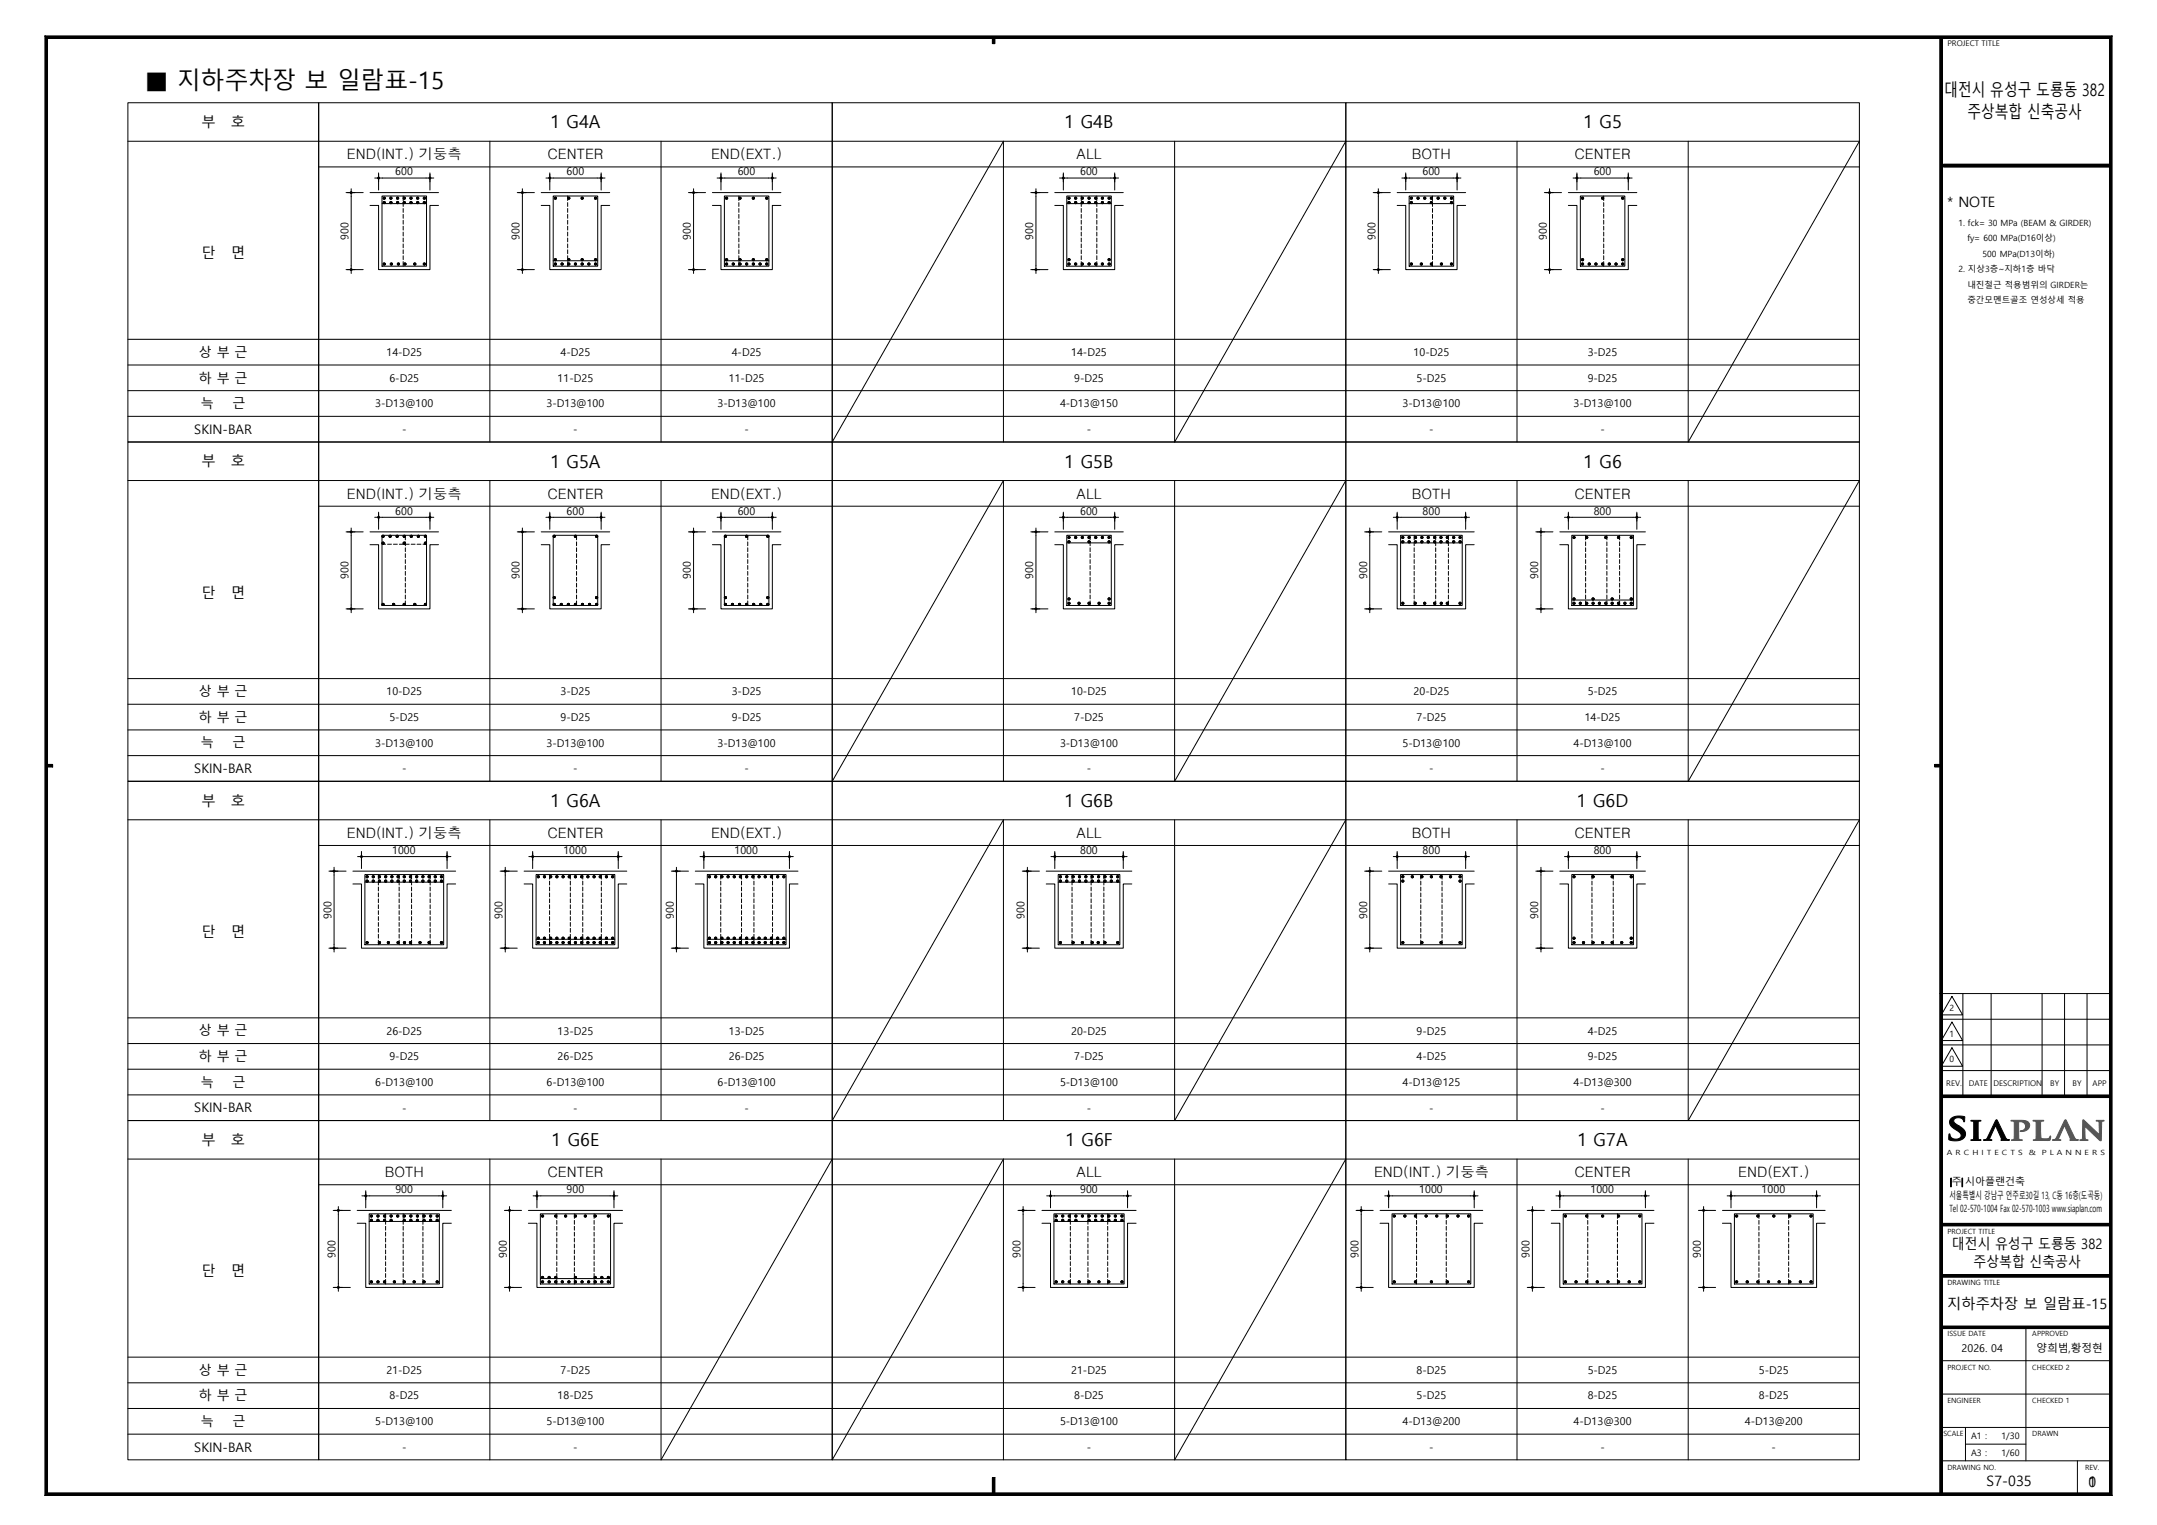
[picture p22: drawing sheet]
<svg xmlns="http://www.w3.org/2000/svg" width="420mm" height="297mm" viewBox="0 0 420 297" stroke-linecap="round" stroke-linejoin="round" font-family="sans-serif">
<defs><g id="words">
<text font-size="4.6" x="28.2" y="17.4">■ 지하주차장 보 일람표-15</text>
<g font-size="3.5">
<text x="107.2" y="25">1 G4A</text>
<text x="207.3" y="25">1 G4B</text>
<text x="308.3" y="25">1 G5</text>
<text x="107.2" y="91.1">1 G5A</text>
<text x="207.3" y="91.1">1 G5B</text>
<text x="308.3" y="91.1">1 G6</text>
<text x="107.2" y="157.2">1 G6A</text>
<text x="207.3" y="157.2">1 G6B</text>
<text x="307.1" y="157.2">1 G6D</text>
<text x="107.4" y="223.2">1 G6E</text>
<text x="207.4" y="223.2">1 G6F</text>
<text x="307.2" y="223.2">1 G7A</text>
</g>
<g font-size="3.3">
<text x="378.6" y="18.8">대전시 유성구 도룡동 382</text>
<text x="383.1" y="23">주상복합 신축공사</text>
</g>
<g font-size="2.8">
<text x="39.2" y="24.8">부</text>
<text x="45" y="24.8">호</text>
<text x="67.5" y="31">END(INT.) 기둥측</text>
<text x="106.6" y="31">CENTER</text>
<text x="138.4" y="31">END(EXT.)</text>
<text x="209.6" y="31">ALL</text>
<text x="274.9" y="31">BOTH</text>
<text x="306.6" y="31">CENTER</text>
<text x="379.2" y="40.2">* NOTE</text>
<text x="39.2" y="50.3">단</text>
<text x="45" y="50.3">면</text>
<text x="39.2" y="90.8">부</text>
<text x="45" y="90.8">호</text>
<text x="67.5" y="97.1">END(INT.) 기둥측</text>
<text x="106.6" y="97.1">CENTER</text>
<text x="138.4" y="97.1">END(EXT.)</text>
<text x="209.6" y="97.1">ALL</text>
<text x="274.9" y="97.1">BOTH</text>
<text x="306.6" y="97.1">CENTER</text>
<text x="39.2" y="116.4">단</text>
<text x="45" y="116.4">면</text>
<text x="39.2" y="156.9">부</text>
<text x="45" y="156.9">호</text>
<text x="67.5" y="163.2">END(INT.) 기둥측</text>
<text x="106.6" y="163.2">CENTER</text>
<text x="138.4" y="163.2">END(EXT.)</text>
<text x="209.6" y="163.2">ALL</text>
<text x="274.9" y="163.2">BOTH</text>
<text x="306.6" y="163.2">CENTER</text>
<text x="39.2" y="182.4">단</text>
<text x="45" y="182.4">면</text>
<text x="39.2" y="223">부</text>
<text x="45" y="223">호</text>
<text x="74.9" y="229.2">BOTH</text>
<text x="106.6" y="229.2">CENTER</text>
<text x="209.6" y="229.2">ALL</text>
<text x="267.5" y="229.2">END(INT.) 기둥측</text>
<text x="306.6" y="229.2">CENTER</text>
<text x="338.5" y="229.2">END(EXT.)</text>
<text x="380.1" y="243.3">대전시 유성구 도룡동 382</text>
<text x="39.2" y="248.5">단</text>
<text x="45" y="248.5">면</text>
<text x="384.3" y="246.8">주상복합 신축공사</text>
<text x="379.1" y="254.8">지하주차장 보 일람표-15</text>
<text x="386.8" y="289.5">S7-035</text>
<text x="406.7" y="289.6">1</text>
<text x="406.7" y="289.6">0</text>
</g>
<g font-size="2.6">
<text x="38.7" y="69.5">상 부 근</text>
<text x="38.7" y="74.5">하 부 근</text>
<text x="39.1" y="79.5">늑</text>
<text x="45.3" y="79.5">근</text>
<text x="37.8" y="84.5">SKIN-BAR</text>
<text x="38.7" y="135.6">상 부 근</text>
<text x="38.7" y="140.6">하 부 근</text>
<text x="39.1" y="145.6">늑</text>
<text x="45.3" y="145.6">근</text>
<text x="37.8" y="150.6">SKIN-BAR</text>
<text x="38.7" y="201.6">상 부 근</text>
<text x="38.7" y="206.7">하 부 근</text>
<text x="39.1" y="211.7">늑</text>
<text x="45.3" y="211.7">근</text>
<text x="37.8" y="216.6">SKIN-BAR</text>
<text x="38.7" y="267.7">상 부 근</text>
<text x="38.7" y="272.7">하 부 근</text>
<text x="39.1" y="277.7">늑</text>
<text x="45.3" y="277.7">근</text>
<text x="37.8" y="282.7">SKIN-BAR</text>
</g>
<g font-size="2.1">
<text x="77" y="34.1">600</text>
<text x="110.3" y="34.1">600</text>
<text x="143.6" y="34.1">600</text>
<text x="210.3" y="34.1">600</text>
<text x="277" y="34.1">600</text>
<text x="310.3" y="34.1">600</text>
<text x="67.8" y="46.7" transform="rotate(-90 67.8 46.7)">900</text>
<text x="101.2" y="46.7" transform="rotate(-90 101.2 46.7)">900</text>
<text x="134.5" y="46.7" transform="rotate(-90 134.5 46.7)">900</text>
<text x="201.2" y="46.7" transform="rotate(-90 201.2 46.7)">900</text>
<text x="267.8" y="46.7" transform="rotate(-90 267.8 46.7)">900</text>
<text x="301.2" y="46.7" transform="rotate(-90 301.2 46.7)">900</text>
<text x="75.2" y="69.3">14-D25</text>
<text x="109.1" y="69.3">4-D25</text>
<text x="142.5" y="69.3">4-D25</text>
<text x="208.6" y="69.3">14-D25</text>
<text x="275.2" y="69.3">10-D25</text>
<text x="309.1" y="69.3">3-D25</text>
<text x="75.8" y="74.3">6-D25</text>
<text x="108.6" y="74.3">11-D25</text>
<text x="141.9" y="74.3">11-D25</text>
<text x="209.1" y="74.3">9-D25</text>
<text x="275.8" y="74.3">5-D25</text>
<text x="309.1" y="74.3">9-D25</text>
<text x="73.1" y="79.3">3-D13@100</text>
<text x="106.4" y="79.3">3-D13@100</text>
<text x="139.7" y="79.3">3-D13@100</text>
<text x="206.4" y="79.3">4-D13@150</text>
<text x="273.1" y="79.3">3-D13@100</text>
<text x="306.4" y="79.3">3-D13@100</text>
<text x="78.3" y="84.3">-</text>
<text x="111.6" y="84.3">-</text>
<text x="145" y="84.3">-</text>
<text x="211.6" y="84.3">-</text>
<text x="278.3" y="84.3">-</text>
<text x="311.6" y="84.3">-</text>
<text x="77" y="100.2">600</text>
<text x="110.3" y="100.2">600</text>
<text x="143.6" y="100.2">600</text>
<text x="210.3" y="100.2">600</text>
<text x="277" y="100.2">800</text>
<text x="310.3" y="100.2">800</text>
<text x="67.8" y="112.8" transform="rotate(-90 67.8 112.8)">900</text>
<text x="101.2" y="112.8" transform="rotate(-90 101.2 112.8)">900</text>
<text x="134.5" y="112.8" transform="rotate(-90 134.5 112.8)">900</text>
<text x="201.2" y="112.8" transform="rotate(-90 201.2 112.8)">900</text>
<text x="266.2" y="112.8" transform="rotate(-90 266.2 112.8)">900</text>
<text x="299.5" y="112.8" transform="rotate(-90 299.5 112.8)">900</text>
<text x="75.2" y="135.4">10-D25</text>
<text x="109.1" y="135.4">3-D25</text>
<text x="142.5" y="135.4">3-D25</text>
<text x="208.6" y="135.4">10-D25</text>
<text x="275.2" y="135.4">20-D25</text>
<text x="309.1" y="135.4">5-D25</text>
<text x="75.8" y="140.4">5-D25</text>
<text x="109.1" y="140.4">9-D25</text>
<text x="142.5" y="140.4">9-D25</text>
<text x="209.1" y="140.4">7-D25</text>
<text x="275.8" y="140.4">7-D25</text>
<text x="308.6" y="140.4">14-D25</text>
<text x="73.1" y="145.4">3-D13@100</text>
<text x="106.4" y="145.4">3-D13@100</text>
<text x="139.7" y="145.4">3-D13@100</text>
<text x="206.4" y="145.4">3-D13@100</text>
<text x="273.1" y="145.4">5-D13@100</text>
<text x="306.4" y="145.4">4-D13@100</text>
<text x="78.3" y="150.4">-</text>
<text x="111.6" y="150.4">-</text>
<text x="145" y="150.4">-</text>
<text x="211.6" y="150.4">-</text>
<text x="278.3" y="150.4">-</text>
<text x="311.6" y="150.4">-</text>
<text x="76.4" y="166.3">1000</text>
<text x="109.7" y="166.3">1000</text>
<text x="143" y="166.3">1000</text>
<text x="210.3" y="166.3">800</text>
<text x="277" y="166.3">800</text>
<text x="310.3" y="166.3">800</text>
<text x="64.5" y="178.9" transform="rotate(-90 64.5 178.9)">900</text>
<text x="97.8" y="178.9" transform="rotate(-90 97.8 178.9)">900</text>
<text x="131.2" y="178.9" transform="rotate(-90 131.2 178.9)">900</text>
<text x="199.5" y="178.9" transform="rotate(-90 199.5 178.9)">900</text>
<text x="266.2" y="178.9" transform="rotate(-90 266.2 178.9)">900</text>
<text x="299.5" y="178.9" transform="rotate(-90 299.5 178.9)">900</text>
<text x="75.2" y="201.5">26-D25</text>
<text x="108.6" y="201.5">13-D25</text>
<text x="141.9" y="201.5">13-D25</text>
<text x="208.6" y="201.5">20-D25</text>
<text x="275.8" y="201.5">9-D25</text>
<text x="309.1" y="201.5">4-D25</text>
<text x="75.8" y="206.5">9-D25</text>
<text x="108.6" y="206.5">26-D25</text>
<text x="141.9" y="206.5">26-D25</text>
<text x="209.1" y="206.5">7-D25</text>
<text x="275.8" y="206.5">4-D25</text>
<text x="309.1" y="206.5">9-D25</text>
<text x="73.1" y="211.5">6-D13@100</text>
<text x="106.4" y="211.5">6-D13@100</text>
<text x="139.7" y="211.5">6-D13@100</text>
<text x="206.4" y="211.5">5-D13@100</text>
<text x="273.1" y="211.5">4-D13@125</text>
<text x="306.4" y="211.5">4-D13@300</text>
<text x="78.3" y="216.5">-</text>
<text x="111.6" y="216.5">-</text>
<text x="145" y="216.5">-</text>
<text x="211.6" y="216.5">-</text>
<text x="278.3" y="216.5">-</text>
<text x="311.6" y="216.5">-</text>
<text x="77" y="232.4">900</text>
<text x="110.3" y="232.4">900</text>
<text x="210.3" y="232.4">900</text>
<text x="276.4" y="232.4">1000</text>
<text x="309.7" y="232.4">1000</text>
<text x="343" y="232.4">1000</text>
<text x="65.3" y="245" transform="rotate(-90 65.3 245)">900</text>
<text x="98.7" y="245" transform="rotate(-90 98.7 245)">900</text>
<text x="198.7" y="245" transform="rotate(-90 198.7 245)">900</text>
<text x="264.5" y="245" transform="rotate(-90 264.5 245)">900</text>
<text x="297.8" y="245" transform="rotate(-90 297.8 245)">900</text>
<text x="331.2" y="245" transform="rotate(-90 331.2 245)">900</text>
<text x="381.9" y="263.4">2026. 04</text>
<text x="396.5" y="263.3">양희범,황정현</text>
<text x="75.2" y="267.6">21-D25</text>
<text x="109.1" y="267.6">7-D25</text>
<text x="208.6" y="267.6">21-D25</text>
<text x="275.8" y="267.6">8-D25</text>
<text x="309.1" y="267.6">5-D25</text>
<text x="342.5" y="267.6">5-D25</text>
<text x="75.8" y="272.6">8-D25</text>
<text x="108.6" y="272.6">18-D25</text>
<text x="209.1" y="272.6">8-D25</text>
<text x="275.8" y="272.6">5-D25</text>
<text x="309.1" y="272.6">8-D25</text>
<text x="342.5" y="272.6">8-D25</text>
<text x="73.1" y="277.6">5-D13@100</text>
<text x="106.4" y="277.6">5-D13@100</text>
<text x="206.4" y="277.6">5-D13@100</text>
<text x="273.1" y="277.6">4-D13@200</text>
<text x="306.4" y="277.6">4-D13@300</text>
<text x="339.7" y="277.6">4-D13@200</text>
<text x="78.3" y="282.6">-</text>
<text x="111.6" y="282.6">-</text>
<text x="211.6" y="282.6">-</text>
<text x="278.3" y="282.6">-</text>
<text x="311.6" y="282.6">-</text>
<text x="345" y="282.6">-</text>
</g>
<g font-size="1.9">
<text x="379.6" y="233.5">서울특별시 강남구 언주로30길 13, C동 16층(도곡동)</text>
<text x="380" y="230.8">주 시아플랜건축</text>
<text x="379.6" y="236">Tel 02-570-1004 Fax 02-570-1003 www.siaplan.com</text>
</g>
<g font-size="1.7">
<text x="381.3" y="44">1. fck= 30 MPa (BEAM &amp; GIRDER)</text>
<text x="383.1" y="47">fy= 600 MPa(D16이상)</text>
<text x="381.3" y="53">2. 지상3층~지하1층 바닥</text>
<text x="386" y="50">500 MPa(D13이하)</text>
<text x="383.1" y="56">내진철근 적용범위의 GIRDER는</text>
<text x="383.1" y="59">중간모멘트골조 연성상세 적용</text>
<text x="379.6" y="196.9">2</text>
<text x="379.6" y="201.9">1</text>
<text x="379.6" y="206.9">0</text>
<text x="383.8" y="280.3">A1 :</text>
<text x="389.7" y="280.3">1/30</text>
<text x="383.8" y="283.5">A3 :</text>
<text x="389.7" y="283.5">1/60</text>
</g>
<g font-size="1.5">
<text x="379.2" y="9">PROJECT TITLE</text>
<text x="379" y="211.5">REV.</text>
<text x="383.3" y="211.6">DATE</text>
<text x="388.2" y="211.6">DESCRIPTION</text>
<text x="399.2" y="211.6">BY</text>
<text x="403.6" y="211.6">BY</text>
<text x="407.4" y="211.6">APP</text>
</g>
<g font-size="1.4">
<text x="379.1" y="225">A R C H I T E C T S</text>
<text x="395" y="225">&amp;</text>
<text x="397.6" y="225">P L A N N E R S</text>
<text x="379.2" y="240.3">PROJECT TITLE</text>
<text x="379.2" y="250.3">DRAWING TITLE</text>
<text x="379.2" y="260.2">ISSUE DATE</text>
<text x="395.7" y="260.2">APPROVED</text>
<text x="379.2" y="266.7">PROJECT NO.</text>
<text x="395.7" y="266.7">CHECKED 2</text>
<text x="379.2" y="273.3">ENGINEER</text>
<text x="395.7" y="273.3">CHECKED 1</text>
<text x="378.4" y="279.8">SCALE</text>
<text x="395.7" y="279.8">DRAWN</text>
<text x="379.2" y="286.3">DRAWING NO.</text>
<text x="406" y="286.3">REV.</text>
</g>
</g></defs>
<g fill="none" stroke="#000" stroke-width=".19">
<circle cx="74.8" cy="38.6" r=".21"/>
<circle cx="74.8" cy="39.4" r=".21"/>
<circle cx="76.1" cy="38.6" r=".21"/>
<circle cx="76.1" cy="39.4" r=".21"/>
<circle cx="77.4" cy="38.6" r=".21"/>
<circle cx="77.4" cy="39.4" r=".21"/>
<circle cx="78.7" cy="38.6" r=".21"/>
<circle cx="78.7" cy="39.4" r=".21"/>
<circle cx="80" cy="38.6" r=".21"/>
<circle cx="80" cy="39.4" r=".21"/>
<circle cx="81.3" cy="38.6" r=".21"/>
<circle cx="81.3" cy="39.4" r=".21"/>
<circle cx="82.6" cy="38.6" r=".21"/>
<circle cx="82.6" cy="39.4" r=".21"/>
<circle cx="108.1" cy="38.6" r=".21"/>
<circle cx="110.7" cy="38.6" r=".21"/>
<circle cx="113.4" cy="38.6" r=".21"/>
<circle cx="116" cy="38.6" r=".21"/>
<circle cx="141.5" cy="38.6" r=".21"/>
<circle cx="144.1" cy="38.6" r=".21"/>
<circle cx="146.7" cy="38.6" r=".21"/>
<circle cx="149.3" cy="38.6" r=".21"/>
<circle cx="208.1" cy="38.6" r=".21"/>
<circle cx="208.1" cy="39.4" r=".21"/>
<circle cx="209.4" cy="38.6" r=".21"/>
<circle cx="209.4" cy="39.4" r=".21"/>
<circle cx="210.7" cy="38.6" r=".21"/>
<circle cx="210.7" cy="39.4" r=".21"/>
<circle cx="212.1" cy="38.6" r=".21"/>
<circle cx="212.1" cy="39.4" r=".21"/>
<circle cx="213.4" cy="38.6" r=".21"/>
<circle cx="213.4" cy="39.4" r=".21"/>
<circle cx="214.7" cy="38.6" r=".21"/>
<circle cx="214.7" cy="39.4" r=".21"/>
<circle cx="216" cy="38.6" r=".21"/>
<circle cx="216" cy="39.4" r=".21"/>
<circle cx="274.8" cy="38.6" r=".21"/>
<circle cx="274.8" cy="39.4" r=".21"/>
<circle cx="276.1" cy="38.6" r=".21"/>
<circle cx="277.4" cy="38.6" r=".21"/>
<circle cx="278.7" cy="38.6" r=".21"/>
<circle cx="278.7" cy="39.4" r=".21"/>
<circle cx="280" cy="38.6" r=".21"/>
<circle cx="281.3" cy="38.6" r=".21"/>
<circle cx="282.6" cy="38.6" r=".21"/>
<circle cx="282.6" cy="39.4" r=".21"/>
<circle cx="308.1" cy="38.6" r=".21"/>
<circle cx="312.1" cy="38.6" r=".21"/>
<circle cx="316" cy="38.6" r=".21"/>
<circle cx="74.8" cy="51.4" r=".21"/>
<circle cx="76.2" cy="51.4" r=".21"/>
<circle cx="77.6" cy="51.4" r=".21"/>
<circle cx="78.8" cy="51.4" r=".21"/>
<circle cx="80.8" cy="51.4" r=".21"/>
<circle cx="82.6" cy="51.4" r=".21"/>
<circle cx="108.1" cy="51.4" r=".21"/>
<circle cx="108.1" cy="50.6" r=".21"/>
<circle cx="109.4" cy="51.4" r=".21"/>
<circle cx="110.7" cy="51.4" r=".21"/>
<circle cx="110.7" cy="50.6" r=".21"/>
<circle cx="112.1" cy="51.4" r=".21"/>
<circle cx="113.4" cy="51.4" r=".21"/>
<circle cx="113.4" cy="50.6" r=".21"/>
<circle cx="114.7" cy="51.4" r=".21"/>
<circle cx="116" cy="51.4" r=".21"/>
<circle cx="116" cy="50.6" r=".21"/>
<circle cx="141.5" cy="51.4" r=".21"/>
<circle cx="141.5" cy="50.6" r=".21"/>
<circle cx="142.8" cy="51.4" r=".21"/>
<circle cx="144.1" cy="51.4" r=".21"/>
<circle cx="144.1" cy="50.6" r=".21"/>
<circle cx="145.4" cy="51.4" r=".21"/>
<circle cx="146.7" cy="51.4" r=".21"/>
<circle cx="146.7" cy="50.6" r=".21"/>
<circle cx="148" cy="51.4" r=".21"/>
<circle cx="149.3" cy="51.4" r=".21"/>
<circle cx="149.3" cy="50.6" r=".21"/>
<circle cx="208.1" cy="51.4" r=".21"/>
<circle cx="208.1" cy="50.6" r=".21"/>
<circle cx="209.4" cy="51.4" r=".21"/>
<circle cx="210.7" cy="51.4" r=".21"/>
<circle cx="212" cy="51.4" r=".21"/>
<circle cx="213.4" cy="51.4" r=".21"/>
<circle cx="214.7" cy="51.4" r=".21"/>
<circle cx="216" cy="51.4" r=".21"/>
<circle cx="216" cy="50.6" r=".21"/>
<circle cx="274.8" cy="51.4" r=".21"/>
<circle cx="276.8" cy="51.4" r=".21"/>
<circle cx="278.7" cy="51.4" r=".21"/>
<circle cx="280.7" cy="51.4" r=".21"/>
<circle cx="282.6" cy="51.4" r=".21"/>
<circle cx="308.1" cy="51.4" r=".21"/>
<circle cx="308.1" cy="50.6" r=".21"/>
<circle cx="309.4" cy="51.4" r=".21"/>
<circle cx="310.7" cy="51.4" r=".21"/>
<circle cx="312.1" cy="51.4" r=".21"/>
<circle cx="313.4" cy="51.4" r=".21"/>
<circle cx="314.7" cy="51.4" r=".21"/>
<circle cx="316" cy="51.4" r=".21"/>
<circle cx="316" cy="50.6" r=".21"/>
<circle cx="208.1" cy="116.6" r=".21"/>
<circle cx="208.1" cy="104.7" r=".21"/>
<circle cx="208.1" cy="117.5" r=".21"/>
<circle cx="208.1" cy="105.5" r=".21"/>
<circle cx="209.4" cy="104.7" r=".21"/>
<circle cx="210.1" cy="117.5" r=".21"/>
<circle cx="210.7" cy="104.7" r=".21"/>
<circle cx="212" cy="104.7" r=".21"/>
<circle cx="212.1" cy="117.5" r=".21"/>
<circle cx="212.1" cy="105.5" r=".21"/>
<circle cx="213.4" cy="104.7" r=".21"/>
<circle cx="214" cy="117.5" r=".21"/>
<circle cx="214.7" cy="104.7" r=".21"/>
<circle cx="216" cy="104.7" r=".21"/>
<circle cx="216" cy="116.6" r=".21"/>
<circle cx="216" cy="105.5" r=".21"/>
<circle cx="216" cy="117.5" r=".21"/>
<circle cx="273.1" cy="104.7" r=".21"/>
<circle cx="273.1" cy="117.5" r=".21"/>
<circle cx="273.1" cy="105.5" r=".21"/>
<circle cx="274.4" cy="104.7" r=".21"/>
<circle cx="274.4" cy="105.5" r=".21"/>
<circle cx="275.6" cy="117.5" r=".21"/>
<circle cx="275.6" cy="104.7" r=".21"/>
<circle cx="275.6" cy="105.5" r=".21"/>
<circle cx="276.9" cy="104.7" r=".21"/>
<circle cx="276.9" cy="105.5" r=".21"/>
<circle cx="277.4" cy="117.5" r=".21"/>
<circle cx="278.1" cy="104.7" r=".21"/>
<circle cx="278.1" cy="105.5" r=".21"/>
<circle cx="279.3" cy="104.7" r=".21"/>
<circle cx="279.3" cy="117.5" r=".21"/>
<circle cx="279.3" cy="105.5" r=".21"/>
<circle cx="280.6" cy="104.7" r=".21"/>
<circle cx="280.6" cy="105.5" r=".21"/>
<circle cx="280.6" cy="117.5" r=".21"/>
<circle cx="281.8" cy="104.7" r=".21"/>
<circle cx="281.8" cy="117.5" r=".21"/>
<circle cx="281.8" cy="105.5" r=".21"/>
<circle cx="283.1" cy="104.7" r=".21"/>
<circle cx="283.1" cy="105.5" r=".21"/>
<circle cx="284.3" cy="104.7" r=".21"/>
<circle cx="284.3" cy="105.5" r=".21"/>
<circle cx="284.3" cy="117.5" r=".21"/>
<circle cx="306.5" cy="116.6" r=".21"/>
<circle cx="306.5" cy="104.7" r=".21"/>
<circle cx="306.5" cy="117.5" r=".21"/>
<circle cx="307.7" cy="117.5" r=".21"/>
<circle cx="309" cy="104.7" r=".21"/>
<circle cx="309" cy="117.5" r=".21"/>
<circle cx="310.2" cy="116.6" r=".21"/>
<circle cx="310.2" cy="117.5" r=".21"/>
<circle cx="311.4" cy="117.5" r=".21"/>
<circle cx="312.7" cy="104.7" r=".21"/>
<circle cx="312.7" cy="117.5" r=".21"/>
<circle cx="313.9" cy="116.6" r=".21"/>
<circle cx="313.9" cy="117.5" r=".21"/>
<circle cx="315.1" cy="104.7" r=".21"/>
<circle cx="315.1" cy="117.5" r=".21"/>
<circle cx="316.4" cy="117.5" r=".21"/>
<circle cx="317.6" cy="104.7" r=".21"/>
<circle cx="317.6" cy="116.6" r=".21"/>
<circle cx="317.6" cy="117.5" r=".21"/>
<circle cx="71.5" cy="170.7" r=".21"/>
<circle cx="71.5" cy="171.6" r=".21"/>
<circle cx="72.7" cy="170.7" r=".21"/>
<circle cx="72.7" cy="171.6" r=".21"/>
<circle cx="73.9" cy="170.7" r=".21"/>
<circle cx="73.9" cy="171.6" r=".21"/>
<circle cx="75.1" cy="170.7" r=".21"/>
<circle cx="75.1" cy="171.6" r=".21"/>
<circle cx="76.3" cy="170.7" r=".21"/>
<circle cx="76.3" cy="171.6" r=".21"/>
<circle cx="77.5" cy="170.7" r=".21"/>
<circle cx="77.5" cy="171.6" r=".21"/>
<circle cx="78.7" cy="170.7" r=".21"/>
<circle cx="78.7" cy="171.6" r=".21"/>
<circle cx="79.9" cy="170.7" r=".21"/>
<circle cx="79.9" cy="171.6" r=".21"/>
<circle cx="81.1" cy="170.7" r=".21"/>
<circle cx="81.1" cy="171.6" r=".21"/>
<circle cx="82.3" cy="170.7" r=".21"/>
<circle cx="82.3" cy="171.6" r=".21"/>
<circle cx="83.5" cy="170.7" r=".21"/>
<circle cx="83.5" cy="171.6" r=".21"/>
<circle cx="84.8" cy="170.7" r=".21"/>
<circle cx="84.8" cy="171.6" r=".21"/>
<circle cx="86" cy="170.7" r=".21"/>
<circle cx="86" cy="171.6" r=".21"/>
<circle cx="104.8" cy="170.7" r=".21"/>
<circle cx="106" cy="170.7" r=".21"/>
<circle cx="107.2" cy="170.7" r=".21"/>
<circle cx="108.4" cy="170.7" r=".21"/>
<circle cx="109.6" cy="170.7" r=".21"/>
<circle cx="110.8" cy="170.7" r=".21"/>
<circle cx="112.1" cy="170.7" r=".21"/>
<circle cx="113.3" cy="170.7" r=".21"/>
<circle cx="114.5" cy="170.7" r=".21"/>
<circle cx="115.7" cy="170.7" r=".21"/>
<circle cx="116.9" cy="170.7" r=".21"/>
<circle cx="118.1" cy="170.7" r=".21"/>
<circle cx="119.3" cy="170.7" r=".21"/>
<circle cx="138.1" cy="170.7" r=".21"/>
<circle cx="139.3" cy="170.7" r=".21"/>
<circle cx="140.6" cy="170.7" r=".21"/>
<circle cx="141.8" cy="170.7" r=".21"/>
<circle cx="143" cy="170.7" r=".21"/>
<circle cx="144.2" cy="170.7" r=".21"/>
<circle cx="145.4" cy="170.7" r=".21"/>
<circle cx="146.6" cy="170.7" r=".21"/>
<circle cx="147.8" cy="170.7" r=".21"/>
<circle cx="149" cy="170.7" r=".21"/>
<circle cx="150.2" cy="170.7" r=".21"/>
<circle cx="151.4" cy="170.7" r=".21"/>
<circle cx="152.6" cy="170.7" r=".21"/>
<circle cx="206.5" cy="170.7" r=".21"/>
<circle cx="206.5" cy="171.6" r=".21"/>
<circle cx="207.7" cy="170.7" r=".21"/>
<circle cx="207.7" cy="171.6" r=".21"/>
<circle cx="209" cy="170.7" r=".21"/>
<circle cx="209" cy="171.6" r=".21"/>
<circle cx="210.2" cy="170.7" r=".21"/>
<circle cx="210.2" cy="171.6" r=".21"/>
<circle cx="211.4" cy="170.7" r=".21"/>
<circle cx="211.4" cy="171.6" r=".21"/>
<circle cx="212.7" cy="170.7" r=".21"/>
<circle cx="212.7" cy="171.6" r=".21"/>
<circle cx="213.9" cy="170.7" r=".21"/>
<circle cx="213.9" cy="171.6" r=".21"/>
<circle cx="215.1" cy="170.7" r=".21"/>
<circle cx="215.1" cy="171.6" r=".21"/>
<circle cx="216.4" cy="170.7" r=".21"/>
<circle cx="216.4" cy="171.6" r=".21"/>
<circle cx="217.6" cy="170.7" r=".21"/>
<circle cx="217.6" cy="171.6" r=".21"/>
<circle cx="273.1" cy="170.7" r=".21"/>
<circle cx="273.1" cy="171.6" r=".21"/>
<circle cx="275" cy="170.7" r=".21"/>
<circle cx="276.9" cy="170.7" r=".21"/>
<circle cx="278.7" cy="170.7" r=".21"/>
<circle cx="280.6" cy="170.7" r=".21"/>
<circle cx="282.4" cy="170.7" r=".21"/>
<circle cx="284.3" cy="170.7" r=".21"/>
<circle cx="284.3" cy="171.6" r=".21"/>
<circle cx="306.5" cy="170.7" r=".21"/>
<circle cx="310.2" cy="170.7" r=".21"/>
<circle cx="313.9" cy="170.7" r=".21"/>
<circle cx="317.6" cy="170.7" r=".21"/>
<circle cx="71.5" cy="183.6" r=".21"/>
<circle cx="73.9" cy="183.6" r=".21"/>
<circle cx="75.6" cy="183.6" r=".21"/>
<circle cx="77.5" cy="183.6" r=".21"/>
<circle cx="78.8" cy="183.6" r=".21"/>
<circle cx="79.9" cy="183.6" r=".21"/>
<circle cx="81.8" cy="183.6" r=".21"/>
<circle cx="83.5" cy="183.6" r=".21"/>
<circle cx="86" cy="183.6" r=".21"/>
<circle cx="104.8" cy="182.7" r=".21"/>
<circle cx="104.8" cy="183.6" r=".21"/>
<circle cx="106" cy="182.7" r=".21"/>
<circle cx="106" cy="183.6" r=".21"/>
<circle cx="107.2" cy="182.7" r=".21"/>
<circle cx="107.2" cy="183.6" r=".21"/>
<circle cx="108.4" cy="182.7" r=".21"/>
<circle cx="108.4" cy="183.6" r=".21"/>
<circle cx="109.6" cy="182.7" r=".21"/>
<circle cx="109.6" cy="183.6" r=".21"/>
<circle cx="110.8" cy="182.7" r=".21"/>
<circle cx="110.8" cy="183.6" r=".21"/>
<circle cx="112.1" cy="182.7" r=".21"/>
<circle cx="112.1" cy="183.6" r=".21"/>
<circle cx="113.3" cy="182.7" r=".21"/>
<circle cx="113.3" cy="183.6" r=".21"/>
<circle cx="114.5" cy="182.7" r=".21"/>
<circle cx="114.5" cy="183.6" r=".21"/>
<circle cx="115.7" cy="182.7" r=".21"/>
<circle cx="115.7" cy="183.6" r=".21"/>
<circle cx="116.9" cy="182.7" r=".21"/>
<circle cx="116.9" cy="183.6" r=".21"/>
<circle cx="118.1" cy="182.7" r=".21"/>
<circle cx="118.1" cy="183.6" r=".21"/>
<circle cx="119.3" cy="182.7" r=".21"/>
<circle cx="119.3" cy="183.6" r=".21"/>
<circle cx="138.1" cy="182.7" r=".21"/>
<circle cx="138.1" cy="183.6" r=".21"/>
<circle cx="139.3" cy="182.7" r=".21"/>
<circle cx="139.3" cy="183.6" r=".21"/>
<circle cx="140.6" cy="182.7" r=".21"/>
<circle cx="140.6" cy="183.6" r=".21"/>
<circle cx="141.8" cy="182.7" r=".21"/>
<circle cx="141.8" cy="183.6" r=".21"/>
<circle cx="143" cy="182.7" r=".21"/>
<circle cx="143" cy="183.6" r=".21"/>
<circle cx="144.2" cy="182.7" r=".21"/>
<circle cx="144.2" cy="183.6" r=".21"/>
<circle cx="145.4" cy="182.7" r=".21"/>
<circle cx="145.4" cy="183.6" r=".21"/>
<circle cx="146.6" cy="182.7" r=".21"/>
<circle cx="146.6" cy="183.6" r=".21"/>
<circle cx="147.8" cy="182.7" r=".21"/>
<circle cx="147.8" cy="183.6" r=".21"/>
<circle cx="149" cy="182.7" r=".21"/>
<circle cx="149" cy="183.6" r=".21"/>
<circle cx="150.2" cy="182.7" r=".21"/>
<circle cx="150.2" cy="183.6" r=".21"/>
<circle cx="151.4" cy="182.7" r=".21"/>
<circle cx="151.4" cy="183.6" r=".21"/>
<circle cx="152.6" cy="182.7" r=".21"/>
<circle cx="152.6" cy="183.6" r=".21"/>
<circle cx="206.5" cy="183.6" r=".21"/>
<circle cx="209" cy="183.6" r=".21"/>
<circle cx="210.8" cy="183.6" r=".21"/>
<circle cx="212.7" cy="183.6" r=".21"/>
<circle cx="213.8" cy="183.6" r=".21"/>
<circle cx="215.1" cy="183.6" r=".21"/>
<circle cx="217.6" cy="183.6" r=".21"/>
<circle cx="273.1" cy="183.6" r=".21"/>
<circle cx="276.9" cy="183.6" r=".21"/>
<circle cx="280.6" cy="183.6" r=".21"/>
<circle cx="284.3" cy="183.6" r=".21"/>
<circle cx="306.5" cy="182.7" r=".21"/>
<circle cx="306.5" cy="183.6" r=".21"/>
<circle cx="308.3" cy="183.6" r=".21"/>
<circle cx="310.2" cy="183.6" r=".21"/>
<circle cx="312.1" cy="183.6" r=".21"/>
<circle cx="313.9" cy="183.6" r=".21"/>
<circle cx="315.8" cy="183.6" r=".21"/>
<circle cx="317.6" cy="182.7" r=".21"/>
<circle cx="317.6" cy="183.6" r=".21"/>
<circle cx="72.3" cy="237.7" r=".21"/>
<circle cx="72.3" cy="236.8" r=".21"/>
<circle cx="73.6" cy="237.7" r=".21"/>
<circle cx="73.6" cy="236.8" r=".21"/>
<circle cx="74.9" cy="237.7" r=".21"/>
<circle cx="74.9" cy="236.8" r=".21"/>
<circle cx="76.2" cy="237.7" r=".21"/>
<circle cx="76.2" cy="236.8" r=".21"/>
<circle cx="77.4" cy="236.8" r=".21"/>
<circle cx="78.7" cy="237.7" r=".21"/>
<circle cx="78.7" cy="236.8" r=".21"/>
<circle cx="80" cy="237.7" r=".21"/>
<circle cx="80" cy="236.8" r=".21"/>
<circle cx="81.3" cy="237.7" r=".21"/>
<circle cx="81.3" cy="236.8" r=".21"/>
<circle cx="82.6" cy="237.7" r=".21"/>
<circle cx="82.6" cy="236.8" r=".21"/>
<circle cx="83.8" cy="237.7" r=".21"/>
<circle cx="83.8" cy="236.8" r=".21"/>
<circle cx="85.1" cy="237.7" r=".21"/>
<circle cx="85.1" cy="236.8" r=".21"/>
<circle cx="105.6" cy="236.8" r=".21"/>
<circle cx="108.2" cy="236.8" r=".21"/>
<circle cx="110.1" cy="236.8" r=".21"/>
<circle cx="112.1" cy="236.8" r=".21"/>
<circle cx="114" cy="236.8" r=".21"/>
<circle cx="115.9" cy="236.8" r=".21"/>
<circle cx="118.5" cy="236.8" r=".21"/>
<circle cx="205.6" cy="237.7" r=".21"/>
<circle cx="205.6" cy="236.8" r=".21"/>
<circle cx="206.9" cy="237.7" r=".21"/>
<circle cx="206.9" cy="236.8" r=".21"/>
<circle cx="208.2" cy="237.7" r=".21"/>
<circle cx="208.2" cy="236.8" r=".21"/>
<circle cx="209.5" cy="237.7" r=".21"/>
<circle cx="209.5" cy="236.8" r=".21"/>
<circle cx="210.8" cy="236.8" r=".21"/>
<circle cx="212" cy="237.7" r=".21"/>
<circle cx="212.1" cy="236.8" r=".21"/>
<circle cx="213.3" cy="237.7" r=".21"/>
<circle cx="213.3" cy="236.8" r=".21"/>
<circle cx="214.6" cy="237.7" r=".21"/>
<circle cx="214.6" cy="236.8" r=".21"/>
<circle cx="215.9" cy="237.7" r=".21"/>
<circle cx="215.9" cy="236.8" r=".21"/>
<circle cx="217.2" cy="237.7" r=".21"/>
<circle cx="217.2" cy="236.8" r=".21"/>
<circle cx="218.5" cy="237.7" r=".21"/>
<circle cx="218.5" cy="236.8" r=".21"/>
<circle cx="271.5" cy="236.8" r=".21"/>
<circle cx="273.5" cy="236.8" r=".21"/>
<circle cx="275.6" cy="236.8" r=".21"/>
<circle cx="277.7" cy="236.8" r=".21"/>
<circle cx="279.8" cy="236.8" r=".21"/>
<circle cx="281.8" cy="236.8" r=".21"/>
<circle cx="283.9" cy="236.8" r=".21"/>
<circle cx="286" cy="236.8" r=".21"/>
<circle cx="304.8" cy="236.8" r=".21"/>
<circle cx="308.9" cy="236.8" r=".21"/>
<circle cx="312.1" cy="236.8" r=".21"/>
<circle cx="315.2" cy="236.8" r=".21"/>
<circle cx="319.3" cy="236.8" r=".21"/>
<circle cx="338.1" cy="236.8" r=".21"/>
<circle cx="342.3" cy="236.8" r=".21"/>
<circle cx="345.4" cy="236.8" r=".21"/>
<circle cx="348.5" cy="236.8" r=".21"/>
<circle cx="352.6" cy="236.8" r=".21"/>
<circle cx="72.3" cy="249.6" r=".21"/>
<circle cx="73.6" cy="249.6" r=".21"/>
<circle cx="74.9" cy="249.6" r=".21"/>
<circle cx="76.8" cy="249.6" r=".21"/>
<circle cx="78.7" cy="249.6" r=".21"/>
<circle cx="80.6" cy="249.6" r=".21"/>
<circle cx="82.6" cy="249.6" r=".21"/>
<circle cx="85.1" cy="249.6" r=".21"/>
<circle cx="105.6" cy="248.8" r=".21"/>
<circle cx="105.6" cy="249.6" r=".21"/>
<circle cx="106.9" cy="248.8" r=".21"/>
<circle cx="106.9" cy="249.6" r=".21"/>
<circle cx="108.2" cy="248.8" r=".21"/>
<circle cx="108.2" cy="249.6" r=".21"/>
<circle cx="109.5" cy="249.6" r=".21"/>
<circle cx="110.8" cy="249.6" r=".21"/>
<circle cx="112.1" cy="248.8" r=".21"/>
<circle cx="112.1" cy="249.6" r=".21"/>
<circle cx="113.3" cy="249.6" r=".21"/>
<circle cx="114.6" cy="249.6" r=".21"/>
<circle cx="115.9" cy="248.8" r=".21"/>
<circle cx="115.9" cy="249.6" r=".21"/>
<circle cx="117.2" cy="248.8" r=".21"/>
<circle cx="117.2" cy="249.6" r=".21"/>
<circle cx="118.5" cy="248.8" r=".21"/>
<circle cx="118.5" cy="249.6" r=".21"/>
<circle cx="205.6" cy="249.6" r=".21"/>
<circle cx="206.9" cy="249.6" r=".21"/>
<circle cx="208.2" cy="249.6" r=".21"/>
<circle cx="210.1" cy="249.6" r=".21"/>
<circle cx="212.1" cy="249.6" r=".21"/>
<circle cx="214" cy="249.6" r=".21"/>
<circle cx="215.9" cy="249.6" r=".21"/>
<circle cx="218.5" cy="249.6" r=".21"/>
<circle cx="271.5" cy="249.6" r=".21"/>
<circle cx="275.6" cy="249.6" r=".21"/>
<circle cx="278.7" cy="249.6" r=".21"/>
<circle cx="281.8" cy="249.6" r=".21"/>
<circle cx="286" cy="249.6" r=".21"/>
<circle cx="304.8" cy="249.6" r=".21"/>
<circle cx="306.9" cy="249.6" r=".21"/>
<circle cx="308.9" cy="249.6" r=".21"/>
<circle cx="311" cy="249.6" r=".21"/>
<circle cx="313.1" cy="249.6" r=".21"/>
<circle cx="315.2" cy="249.6" r=".21"/>
<circle cx="317.2" cy="249.6" r=".21"/>
<circle cx="319.3" cy="249.6" r=".21"/>
<circle cx="338.1" cy="249.6" r=".21"/>
<circle cx="340.2" cy="249.6" r=".21"/>
<circle cx="342.3" cy="249.6" r=".21"/>
<circle cx="344.3" cy="249.6" r=".21"/>
<circle cx="346.4" cy="249.6" r=".21"/>
<circle cx="348.5" cy="249.6" r=".21"/>
<circle cx="350.6" cy="249.6" r=".21"/>
<circle cx="352.6" cy="249.6" r=".21"/>
</g>
<g fill="#000">
<circle cx="74.8" cy="38.6" r=".21"/>
<circle cx="74.8" cy="39.4" r=".21"/>
<circle cx="76.1" cy="38.6" r=".21"/>
<circle cx="76.1" cy="39.4" r=".21"/>
<circle cx="77.4" cy="38.6" r=".21"/>
<circle cx="77.4" cy="39.4" r=".21"/>
<circle cx="78.7" cy="38.6" r=".21"/>
<circle cx="78.7" cy="39.4" r=".21"/>
<circle cx="80" cy="38.6" r=".21"/>
<circle cx="80" cy="39.4" r=".21"/>
<circle cx="81.3" cy="38.6" r=".21"/>
<circle cx="81.3" cy="39.4" r=".21"/>
<circle cx="82.6" cy="38.6" r=".21"/>
<circle cx="82.6" cy="39.4" r=".21"/>
<circle cx="108.1" cy="38.6" r=".21"/>
<circle cx="110.7" cy="38.6" r=".21"/>
<circle cx="113.4" cy="38.6" r=".21"/>
<circle cx="116" cy="38.6" r=".21"/>
<circle cx="141.5" cy="38.6" r=".21"/>
<circle cx="144.1" cy="38.6" r=".21"/>
<circle cx="146.7" cy="38.6" r=".21"/>
<circle cx="149.3" cy="38.6" r=".21"/>
<circle cx="208.1" cy="38.6" r=".21"/>
<circle cx="208.1" cy="39.4" r=".21"/>
<circle cx="209.4" cy="38.6" r=".21"/>
<circle cx="209.4" cy="39.4" r=".21"/>
<circle cx="210.7" cy="38.6" r=".21"/>
<circle cx="210.7" cy="39.4" r=".21"/>
<circle cx="212.1" cy="38.6" r=".21"/>
<circle cx="212.1" cy="39.4" r=".21"/>
<circle cx="213.4" cy="38.6" r=".21"/>
<circle cx="213.4" cy="39.4" r=".21"/>
<circle cx="214.7" cy="38.6" r=".21"/>
<circle cx="214.7" cy="39.4" r=".21"/>
<circle cx="216" cy="38.6" r=".21"/>
<circle cx="216" cy="39.4" r=".21"/>
<circle cx="274.8" cy="38.6" r=".21"/>
<circle cx="274.8" cy="39.4" r=".21"/>
<circle cx="276.1" cy="38.6" r=".21"/>
<circle cx="277.4" cy="38.6" r=".21"/>
<circle cx="278.7" cy="38.6" r=".21"/>
<circle cx="278.7" cy="39.4" r=".21"/>
<circle cx="280" cy="38.6" r=".21"/>
<circle cx="281.3" cy="38.6" r=".21"/>
<circle cx="282.6" cy="38.6" r=".21"/>
<circle cx="282.6" cy="39.4" r=".21"/>
<circle cx="308.1" cy="38.6" r=".21"/>
<circle cx="312.1" cy="38.6" r=".21"/>
<circle cx="316" cy="38.6" r=".21"/>
<circle cx="74.8" cy="51.4" r=".21"/>
<circle cx="76.2" cy="51.4" r=".21"/>
<circle cx="77.6" cy="51.4" r=".21"/>
<circle cx="78.8" cy="51.4" r=".21"/>
<circle cx="80.8" cy="51.4" r=".21"/>
<circle cx="82.6" cy="51.4" r=".21"/>
<circle cx="108.1" cy="51.4" r=".21"/>
<circle cx="108.1" cy="50.6" r=".21"/>
<circle cx="109.4" cy="51.4" r=".21"/>
<circle cx="110.7" cy="51.4" r=".21"/>
<circle cx="110.7" cy="50.6" r=".21"/>
<circle cx="112.1" cy="51.4" r=".21"/>
<circle cx="113.4" cy="51.4" r=".21"/>
<circle cx="113.4" cy="50.6" r=".21"/>
<circle cx="114.7" cy="51.4" r=".21"/>
<circle cx="116" cy="51.4" r=".21"/>
<circle cx="116" cy="50.6" r=".21"/>
<circle cx="141.5" cy="51.4" r=".21"/>
<circle cx="141.5" cy="50.6" r=".21"/>
<circle cx="142.8" cy="51.4" r=".21"/>
<circle cx="144.1" cy="51.4" r=".21"/>
<circle cx="144.1" cy="50.6" r=".21"/>
<circle cx="145.4" cy="51.4" r=".21"/>
<circle cx="146.7" cy="51.4" r=".21"/>
<circle cx="146.7" cy="50.6" r=".21"/>
<circle cx="148" cy="51.4" r=".21"/>
<circle cx="149.3" cy="51.4" r=".21"/>
<circle cx="149.3" cy="50.6" r=".21"/>
<circle cx="208.1" cy="51.4" r=".21"/>
<circle cx="208.1" cy="50.6" r=".21"/>
<circle cx="209.4" cy="51.4" r=".21"/>
<circle cx="210.7" cy="51.4" r=".21"/>
<circle cx="212" cy="51.4" r=".21"/>
<circle cx="213.4" cy="51.4" r=".21"/>
<circle cx="214.7" cy="51.4" r=".21"/>
<circle cx="216" cy="51.4" r=".21"/>
<circle cx="216" cy="50.6" r=".21"/>
<circle cx="274.8" cy="51.4" r=".21"/>
<circle cx="276.8" cy="51.4" r=".21"/>
<circle cx="278.7" cy="51.4" r=".21"/>
<circle cx="280.7" cy="51.4" r=".21"/>
<circle cx="282.6" cy="51.4" r=".21"/>
<circle cx="308.1" cy="51.4" r=".21"/>
<circle cx="308.1" cy="50.6" r=".21"/>
<circle cx="309.4" cy="51.4" r=".21"/>
<circle cx="310.7" cy="51.4" r=".21"/>
<circle cx="312.1" cy="51.4" r=".21"/>
<circle cx="313.4" cy="51.4" r=".21"/>
<circle cx="314.7" cy="51.4" r=".21"/>
<circle cx="316" cy="51.4" r=".21"/>
<circle cx="316" cy="50.6" r=".21"/>
<circle cx="208.1" cy="116.6" r=".21"/>
<circle cx="208.1" cy="104.7" r=".21"/>
<circle cx="208.1" cy="117.5" r=".21"/>
<circle cx="208.1" cy="105.5" r=".21"/>
<circle cx="209.4" cy="104.7" r=".21"/>
<circle cx="210.1" cy="117.5" r=".21"/>
<circle cx="210.7" cy="104.7" r=".21"/>
<circle cx="212" cy="104.7" r=".21"/>
<circle cx="212.1" cy="117.5" r=".21"/>
<circle cx="212.1" cy="105.5" r=".21"/>
<circle cx="213.4" cy="104.7" r=".21"/>
<circle cx="214" cy="117.5" r=".21"/>
<circle cx="214.7" cy="104.7" r=".21"/>
<circle cx="216" cy="104.7" r=".21"/>
<circle cx="216" cy="116.6" r=".21"/>
<circle cx="216" cy="105.5" r=".21"/>
<circle cx="216" cy="117.5" r=".21"/>
<circle cx="273.1" cy="104.7" r=".21"/>
<circle cx="273.1" cy="117.5" r=".21"/>
<circle cx="273.1" cy="105.5" r=".21"/>
<circle cx="274.4" cy="104.7" r=".21"/>
<circle cx="274.4" cy="105.5" r=".21"/>
<circle cx="275.6" cy="117.5" r=".21"/>
<circle cx="275.6" cy="104.7" r=".21"/>
<circle cx="275.6" cy="105.5" r=".21"/>
<circle cx="276.9" cy="104.7" r=".21"/>
<circle cx="276.9" cy="105.5" r=".21"/>
<circle cx="277.4" cy="117.5" r=".21"/>
<circle cx="278.1" cy="104.7" r=".21"/>
<circle cx="278.1" cy="105.5" r=".21"/>
<circle cx="279.3" cy="104.7" r=".21"/>
<circle cx="279.3" cy="117.5" r=".21"/>
<circle cx="279.3" cy="105.5" r=".21"/>
<circle cx="280.6" cy="104.7" r=".21"/>
<circle cx="280.6" cy="105.5" r=".21"/>
<circle cx="280.6" cy="117.5" r=".21"/>
<circle cx="281.8" cy="104.7" r=".21"/>
<circle cx="281.8" cy="117.5" r=".21"/>
<circle cx="281.8" cy="105.5" r=".21"/>
<circle cx="283.1" cy="104.7" r=".21"/>
<circle cx="283.1" cy="105.5" r=".21"/>
<circle cx="284.3" cy="104.7" r=".21"/>
<circle cx="284.3" cy="105.5" r=".21"/>
<circle cx="284.3" cy="117.5" r=".21"/>
<circle cx="306.5" cy="116.6" r=".21"/>
<circle cx="306.5" cy="104.7" r=".21"/>
<circle cx="306.5" cy="117.5" r=".21"/>
<circle cx="307.7" cy="117.5" r=".21"/>
<circle cx="309" cy="104.7" r=".21"/>
<circle cx="309" cy="117.5" r=".21"/>
<circle cx="310.2" cy="116.6" r=".21"/>
<circle cx="310.2" cy="117.5" r=".21"/>
<circle cx="311.4" cy="117.5" r=".21"/>
<circle cx="312.7" cy="104.7" r=".21"/>
<circle cx="312.7" cy="117.5" r=".21"/>
<circle cx="313.9" cy="116.6" r=".21"/>
<circle cx="313.9" cy="117.5" r=".21"/>
<circle cx="315.1" cy="104.7" r=".21"/>
<circle cx="315.1" cy="117.5" r=".21"/>
<circle cx="316.4" cy="117.5" r=".21"/>
<circle cx="317.6" cy="104.7" r=".21"/>
<circle cx="317.6" cy="116.6" r=".21"/>
<circle cx="317.6" cy="117.5" r=".21"/>
<circle cx="71.5" cy="170.7" r=".21"/>
<circle cx="71.5" cy="171.6" r=".21"/>
<circle cx="72.7" cy="170.7" r=".21"/>
<circle cx="72.7" cy="171.6" r=".21"/>
<circle cx="73.9" cy="170.7" r=".21"/>
<circle cx="73.9" cy="171.6" r=".21"/>
<circle cx="75.1" cy="170.7" r=".21"/>
<circle cx="75.1" cy="171.6" r=".21"/>
<circle cx="76.3" cy="170.7" r=".21"/>
<circle cx="76.3" cy="171.6" r=".21"/>
<circle cx="77.5" cy="170.7" r=".21"/>
<circle cx="77.5" cy="171.6" r=".21"/>
<circle cx="78.7" cy="170.7" r=".21"/>
<circle cx="78.7" cy="171.6" r=".21"/>
<circle cx="79.9" cy="170.7" r=".21"/>
<circle cx="79.9" cy="171.6" r=".21"/>
<circle cx="81.1" cy="170.7" r=".21"/>
<circle cx="81.1" cy="171.6" r=".21"/>
<circle cx="82.3" cy="170.7" r=".21"/>
<circle cx="82.3" cy="171.6" r=".21"/>
<circle cx="83.5" cy="170.7" r=".21"/>
<circle cx="83.5" cy="171.6" r=".21"/>
<circle cx="84.8" cy="170.7" r=".21"/>
<circle cx="84.8" cy="171.6" r=".21"/>
<circle cx="86" cy="170.7" r=".21"/>
<circle cx="86" cy="171.6" r=".21"/>
<circle cx="104.8" cy="170.7" r=".21"/>
<circle cx="106" cy="170.7" r=".21"/>
<circle cx="107.2" cy="170.7" r=".21"/>
<circle cx="108.4" cy="170.7" r=".21"/>
<circle cx="109.6" cy="170.7" r=".21"/>
<circle cx="110.8" cy="170.7" r=".21"/>
<circle cx="112.1" cy="170.7" r=".21"/>
<circle cx="113.3" cy="170.7" r=".21"/>
<circle cx="114.5" cy="170.7" r=".21"/>
<circle cx="115.7" cy="170.7" r=".21"/>
<circle cx="116.9" cy="170.7" r=".21"/>
<circle cx="118.1" cy="170.7" r=".21"/>
<circle cx="119.3" cy="170.7" r=".21"/>
<circle cx="138.1" cy="170.7" r=".21"/>
<circle cx="139.3" cy="170.7" r=".21"/>
<circle cx="140.6" cy="170.7" r=".21"/>
<circle cx="141.8" cy="170.7" r=".21"/>
<circle cx="143" cy="170.7" r=".21"/>
<circle cx="144.2" cy="170.7" r=".21"/>
<circle cx="145.4" cy="170.7" r=".21"/>
<circle cx="146.6" cy="170.7" r=".21"/>
<circle cx="147.8" cy="170.7" r=".21"/>
<circle cx="149" cy="170.7" r=".21"/>
<circle cx="150.2" cy="170.7" r=".21"/>
<circle cx="151.4" cy="170.7" r=".21"/>
<circle cx="152.6" cy="170.7" r=".21"/>
<circle cx="206.5" cy="170.7" r=".21"/>
<circle cx="206.5" cy="171.6" r=".21"/>
<circle cx="207.7" cy="170.7" r=".21"/>
<circle cx="207.7" cy="171.6" r=".21"/>
<circle cx="209" cy="170.7" r=".21"/>
<circle cx="209" cy="171.6" r=".21"/>
<circle cx="210.2" cy="170.7" r=".21"/>
<circle cx="210.2" cy="171.6" r=".21"/>
<circle cx="211.4" cy="170.7" r=".21"/>
<circle cx="211.4" cy="171.6" r=".21"/>
<circle cx="212.7" cy="170.7" r=".21"/>
<circle cx="212.7" cy="171.6" r=".21"/>
<circle cx="213.9" cy="170.7" r=".21"/>
<circle cx="213.9" cy="171.6" r=".21"/>
<circle cx="215.1" cy="170.7" r=".21"/>
<circle cx="215.1" cy="171.6" r=".21"/>
<circle cx="216.4" cy="170.7" r=".21"/>
<circle cx="216.4" cy="171.6" r=".21"/>
<circle cx="217.6" cy="170.7" r=".21"/>
<circle cx="217.6" cy="171.6" r=".21"/>
<circle cx="273.1" cy="170.7" r=".21"/>
<circle cx="273.1" cy="171.6" r=".21"/>
<circle cx="275" cy="170.7" r=".21"/>
<circle cx="276.9" cy="170.7" r=".21"/>
<circle cx="278.7" cy="170.7" r=".21"/>
<circle cx="280.6" cy="170.7" r=".21"/>
<circle cx="282.4" cy="170.7" r=".21"/>
<circle cx="284.3" cy="170.7" r=".21"/>
<circle cx="284.3" cy="171.6" r=".21"/>
<circle cx="306.5" cy="170.7" r=".21"/>
<circle cx="310.2" cy="170.7" r=".21"/>
<circle cx="313.9" cy="170.7" r=".21"/>
<circle cx="317.6" cy="170.7" r=".21"/>
<circle cx="71.5" cy="183.6" r=".21"/>
<circle cx="73.9" cy="183.6" r=".21"/>
<circle cx="75.6" cy="183.6" r=".21"/>
<circle cx="77.5" cy="183.6" r=".21"/>
<circle cx="78.8" cy="183.6" r=".21"/>
<circle cx="79.9" cy="183.6" r=".21"/>
<circle cx="81.8" cy="183.6" r=".21"/>
<circle cx="83.5" cy="183.6" r=".21"/>
<circle cx="86" cy="183.6" r=".21"/>
<circle cx="104.8" cy="182.7" r=".21"/>
<circle cx="104.8" cy="183.6" r=".21"/>
<circle cx="106" cy="182.7" r=".21"/>
<circle cx="106" cy="183.6" r=".21"/>
<circle cx="107.2" cy="182.7" r=".21"/>
<circle cx="107.2" cy="183.6" r=".21"/>
<circle cx="108.4" cy="182.7" r=".21"/>
<circle cx="108.4" cy="183.6" r=".21"/>
<circle cx="109.6" cy="182.7" r=".21"/>
<circle cx="109.6" cy="183.6" r=".21"/>
<circle cx="110.8" cy="182.7" r=".21"/>
<circle cx="110.8" cy="183.6" r=".21"/>
<circle cx="112.1" cy="182.7" r=".21"/>
<circle cx="112.1" cy="183.6" r=".21"/>
<circle cx="113.3" cy="182.7" r=".21"/>
<circle cx="113.3" cy="183.6" r=".21"/>
<circle cx="114.5" cy="182.7" r=".21"/>
<circle cx="114.5" cy="183.6" r=".21"/>
<circle cx="115.7" cy="182.7" r=".21"/>
<circle cx="115.7" cy="183.6" r=".21"/>
<circle cx="116.9" cy="182.7" r=".21"/>
<circle cx="116.9" cy="183.6" r=".21"/>
<circle cx="118.1" cy="182.7" r=".21"/>
<circle cx="118.1" cy="183.6" r=".21"/>
<circle cx="119.3" cy="182.7" r=".21"/>
<circle cx="119.3" cy="183.6" r=".21"/>
<circle cx="138.1" cy="182.7" r=".21"/>
<circle cx="138.1" cy="183.6" r=".21"/>
<circle cx="139.3" cy="182.7" r=".21"/>
<circle cx="139.3" cy="183.6" r=".21"/>
<circle cx="140.6" cy="182.7" r=".21"/>
<circle cx="140.6" cy="183.6" r=".21"/>
<circle cx="141.8" cy="182.7" r=".21"/>
<circle cx="141.8" cy="183.6" r=".21"/>
<circle cx="143" cy="182.7" r=".21"/>
<circle cx="143" cy="183.6" r=".21"/>
<circle cx="144.2" cy="182.7" r=".21"/>
<circle cx="144.2" cy="183.6" r=".21"/>
<circle cx="145.4" cy="182.7" r=".21"/>
<circle cx="145.4" cy="183.6" r=".21"/>
<circle cx="146.6" cy="182.7" r=".21"/>
<circle cx="146.6" cy="183.6" r=".21"/>
<circle cx="147.8" cy="182.7" r=".21"/>
<circle cx="147.8" cy="183.6" r=".21"/>
<circle cx="149" cy="182.7" r=".21"/>
<circle cx="149" cy="183.6" r=".21"/>
<circle cx="150.2" cy="182.7" r=".21"/>
<circle cx="150.2" cy="183.6" r=".21"/>
<circle cx="151.4" cy="182.7" r=".21"/>
<circle cx="151.4" cy="183.6" r=".21"/>
<circle cx="152.6" cy="182.7" r=".21"/>
<circle cx="152.6" cy="183.6" r=".21"/>
<circle cx="206.5" cy="183.6" r=".21"/>
<circle cx="209" cy="183.6" r=".21"/>
<circle cx="210.8" cy="183.6" r=".21"/>
<circle cx="212.7" cy="183.6" r=".21"/>
<circle cx="213.8" cy="183.6" r=".21"/>
<circle cx="215.1" cy="183.6" r=".21"/>
<circle cx="217.6" cy="183.6" r=".21"/>
<circle cx="273.1" cy="183.6" r=".21"/>
<circle cx="276.9" cy="183.6" r=".21"/>
<circle cx="280.6" cy="183.6" r=".21"/>
<circle cx="284.3" cy="183.6" r=".21"/>
<circle cx="306.5" cy="182.7" r=".21"/>
<circle cx="306.5" cy="183.6" r=".21"/>
<circle cx="308.3" cy="183.6" r=".21"/>
<circle cx="310.2" cy="183.6" r=".21"/>
<circle cx="312.1" cy="183.6" r=".21"/>
<circle cx="313.9" cy="183.6" r=".21"/>
<circle cx="315.8" cy="183.6" r=".21"/>
<circle cx="317.6" cy="182.7" r=".21"/>
<circle cx="317.6" cy="183.6" r=".21"/>
<circle cx="72.3" cy="237.7" r=".21"/>
<circle cx="72.3" cy="236.8" r=".21"/>
<circle cx="73.6" cy="237.7" r=".21"/>
<circle cx="73.6" cy="236.8" r=".21"/>
<circle cx="74.9" cy="237.7" r=".21"/>
<circle cx="74.9" cy="236.8" r=".21"/>
<circle cx="76.2" cy="237.7" r=".21"/>
<circle cx="76.2" cy="236.8" r=".21"/>
<circle cx="77.4" cy="236.8" r=".21"/>
<circle cx="78.7" cy="237.7" r=".21"/>
<circle cx="78.7" cy="236.8" r=".21"/>
<circle cx="80" cy="237.7" r=".21"/>
<circle cx="80" cy="236.8" r=".21"/>
<circle cx="81.3" cy="237.7" r=".21"/>
<circle cx="81.3" cy="236.8" r=".21"/>
<circle cx="82.6" cy="237.7" r=".21"/>
<circle cx="82.6" cy="236.8" r=".21"/>
<circle cx="83.8" cy="237.7" r=".21"/>
<circle cx="83.8" cy="236.8" r=".21"/>
<circle cx="85.1" cy="237.7" r=".21"/>
<circle cx="85.1" cy="236.8" r=".21"/>
<circle cx="105.6" cy="236.8" r=".21"/>
<circle cx="108.2" cy="236.8" r=".21"/>
<circle cx="110.1" cy="236.8" r=".21"/>
<circle cx="112.1" cy="236.8" r=".21"/>
<circle cx="114" cy="236.8" r=".21"/>
<circle cx="115.9" cy="236.8" r=".21"/>
<circle cx="118.5" cy="236.8" r=".21"/>
<circle cx="205.6" cy="237.7" r=".21"/>
<circle cx="205.6" cy="236.8" r=".21"/>
<circle cx="206.9" cy="237.7" r=".21"/>
<circle cx="206.9" cy="236.8" r=".21"/>
<circle cx="208.2" cy="237.7" r=".21"/>
<circle cx="208.2" cy="236.8" r=".21"/>
<circle cx="209.5" cy="237.7" r=".21"/>
<circle cx="209.5" cy="236.8" r=".21"/>
<circle cx="210.8" cy="236.8" r=".21"/>
<circle cx="212" cy="237.7" r=".21"/>
<circle cx="212.1" cy="236.8" r=".21"/>
<circle cx="213.3" cy="237.7" r=".21"/>
<circle cx="213.3" cy="236.8" r=".21"/>
<circle cx="214.6" cy="237.7" r=".21"/>
<circle cx="214.6" cy="236.8" r=".21"/>
<circle cx="215.9" cy="237.7" r=".21"/>
<circle cx="215.9" cy="236.8" r=".21"/>
<circle cx="217.2" cy="237.7" r=".21"/>
<circle cx="217.2" cy="236.8" r=".21"/>
<circle cx="218.5" cy="237.7" r=".21"/>
<circle cx="218.5" cy="236.8" r=".21"/>
<circle cx="271.5" cy="236.8" r=".21"/>
<circle cx="273.5" cy="236.8" r=".21"/>
<circle cx="275.6" cy="236.8" r=".21"/>
<circle cx="277.7" cy="236.8" r=".21"/>
<circle cx="279.8" cy="236.8" r=".21"/>
<circle cx="281.8" cy="236.8" r=".21"/>
<circle cx="283.9" cy="236.8" r=".21"/>
<circle cx="286" cy="236.8" r=".21"/>
<circle cx="304.8" cy="236.8" r=".21"/>
<circle cx="308.9" cy="236.8" r=".21"/>
<circle cx="312.1" cy="236.8" r=".21"/>
<circle cx="315.2" cy="236.8" r=".21"/>
<circle cx="319.3" cy="236.8" r=".21"/>
<circle cx="338.1" cy="236.8" r=".21"/>
<circle cx="342.3" cy="236.8" r=".21"/>
<circle cx="345.4" cy="236.8" r=".21"/>
<circle cx="348.5" cy="236.8" r=".21"/>
<circle cx="352.6" cy="236.8" r=".21"/>
<circle cx="72.3" cy="249.6" r=".21"/>
<circle cx="73.6" cy="249.6" r=".21"/>
<circle cx="74.9" cy="249.6" r=".21"/>
<circle cx="76.8" cy="249.6" r=".21"/>
<circle cx="78.7" cy="249.6" r=".21"/>
<circle cx="80.6" cy="249.6" r=".21"/>
<circle cx="82.6" cy="249.6" r=".21"/>
<circle cx="85.1" cy="249.6" r=".21"/>
<circle cx="105.6" cy="248.8" r=".21"/>
<circle cx="105.6" cy="249.6" r=".21"/>
<circle cx="106.9" cy="248.8" r=".21"/>
<circle cx="106.9" cy="249.6" r=".21"/>
<circle cx="108.2" cy="248.8" r=".21"/>
<circle cx="108.2" cy="249.6" r=".21"/>
<circle cx="109.5" cy="249.6" r=".21"/>
<circle cx="110.8" cy="249.6" r=".21"/>
<circle cx="112.1" cy="248.8" r=".21"/>
<circle cx="112.1" cy="249.6" r=".21"/>
<circle cx="113.3" cy="249.6" r=".21"/>
<circle cx="114.6" cy="249.6" r=".21"/>
<circle cx="115.9" cy="248.8" r=".21"/>
<circle cx="115.9" cy="249.6" r=".21"/>
<circle cx="117.2" cy="248.8" r=".21"/>
<circle cx="117.2" cy="249.6" r=".21"/>
<circle cx="118.5" cy="248.8" r=".21"/>
<circle cx="118.5" cy="249.6" r=".21"/>
<circle cx="205.6" cy="249.6" r=".21"/>
<circle cx="206.9" cy="249.6" r=".21"/>
<circle cx="208.2" cy="249.6" r=".21"/>
<circle cx="210.1" cy="249.6" r=".21"/>
<circle cx="212.1" cy="249.6" r=".21"/>
<circle cx="214" cy="249.6" r=".21"/>
<circle cx="215.9" cy="249.6" r=".21"/>
<circle cx="218.5" cy="249.6" r=".21"/>
<circle cx="271.5" cy="249.6" r=".21"/>
<circle cx="275.6" cy="249.6" r=".21"/>
<circle cx="278.7" cy="249.6" r=".21"/>
<circle cx="281.8" cy="249.6" r=".21"/>
<circle cx="286" cy="249.6" r=".21"/>
<circle cx="304.8" cy="249.6" r=".21"/>
<circle cx="306.9" cy="249.6" r=".21"/>
<circle cx="308.9" cy="249.6" r=".21"/>
<circle cx="311" cy="249.6" r=".21"/>
<circle cx="313.1" cy="249.6" r=".21"/>
<circle cx="315.2" cy="249.6" r=".21"/>
<circle cx="317.2" cy="249.6" r=".21"/>
<circle cx="319.3" cy="249.6" r=".21"/>
<circle cx="338.1" cy="249.6" r=".21"/>
<circle cx="340.2" cy="249.6" r=".21"/>
<circle cx="342.3" cy="249.6" r=".21"/>
<circle cx="344.3" cy="249.6" r=".21"/>
<circle cx="346.4" cy="249.6" r=".21"/>
<circle cx="348.5" cy="249.6" r=".21"/>
<circle cx="350.6" cy="249.6" r=".21"/>
<circle cx="352.6" cy="249.6" r=".21"/>
</g>
<!-- layer: SHEET -->
<g fill="none" stroke="#000" stroke-width=".19">
<path d="M62.1 27.5h300M62.1 32.5h300M62.1 20h100v66.1h-100zM95.4 27.5v58.6M128.7 27.5v58.6M162.1 20h100v66.1h-100zM195.4 27.5v58.6M228.7 27.5v58.6M262.1 20h100v66.1h-100zM295.4 27.5v58.6M328.7 27.5v58.6M62.1 76.1h300"/>
<path d="M62.1 71.1h300M62.1 66.1h300M62.1 81.1h300"/>
</g>
<g fill="none" stroke="#000" stroke-width=".19">
<path d="M8.8 7h402.5l-.6 .5h-401.4zM8.8 7l.5 .5v283.3l-.5 .5zM193.2 7.3h.5v1.2h-.5zM377.7 7.3h.5v283.7h-.5zM411.3 7v284.3l-.6-.5v-283.3zM378 32h33v.5h-33zM9 148.9h1.3v.5h-1.3zM376.7 148.9h1.3v.5h-1.3zM377.7 193.5h33.1M378 198.5h33M380.1 194.1l2.1 3.6h-4.2zM380.1 199.1l2.1 3.6h-4.2z"/>
<path d="M382.2 193.5v20M387.7 193.5v20M397.6 193.5v20M402 193.5v20M406.4 193.5v20M378 213.3h33v.5h-33zM378 208.5h33M378 203.5h33M380.1 204.1l2.1 3.6h-4.2zM378 238.3h33v.5h-33zM379.8 229.5h.2v1.6h-.2zM382 229.5h.1v1.6h-.1z"/>
<path d="M378 258.3h33v.5h-33zM378 248.3h33v.5h-33zM394.5 258.5v26M378 265h33M378 278h33M378 271.5h33M8.8 291.3l.5-.5h401.4l.6 .5zM193.2 287.8h.5v3.2h-.5zM378 284.5h33M404.5 284.5v6.5"/>
</g>
<path d="M378.5 32h32.5v.5h-32.5z" fill="none" stroke="#000" stroke-width=".19"/>
<path d="M378.5 32h32.5v.5h-32.5z" fill="#000"/>
<g fill="#000">
<path d="M8.8 7h402.5l-.6 .5h-401.4zM193.2 7.3h.5v1.2h-.5zM377.7 7.3h.5v283.7h-.5zM411.3 7v284.3l-.6-.5v-283.3zM378 32h33v.5h-33zM9 148.9h1.3v.5h-1.3zM376.7 148.9h1.3v.5h-1.3zM378 213.3h33v.5h-33zM378 238.3h33v.5h-33zM379.8 229.5h.2v1.6h-.2zM382 229.5h.1v1.6h-.1zM378 258.3h33v.5h-33z"/>
<path d="M378 248.3h33v.5h-33zM8.8 7l.5 .5v283.3l-.5 .5zM193.2 287.8h.5v3.2h-.5zM8.8 291.3l.5-.5h401.4l.6 .5z"/>
</g>
<path d="M391.6 218.2h1.7a1.6 1.6 0 0 1 1.9 .9 1.45 1.45 0 0 1-1.8 1.2 .92 .92 0 0 0 1-1.1 .92 .92 0 0 0-1.3-.6v2.9a.46 .46 0 0 0 .2 .5 .46 .46 0 0 0 .5 0 .31 .31 0 0 1-.6 .1h-1.5l.1-.1a.42 .42 0 0 0 .4-.2 .42 .42 0 0 0 0-.5v-2.4a.44 .44 0 0 0-.1-.5 .44 .44 0 0 0-.5-.1z" fill="none" stroke="#545454" stroke-width=".19"/>
<path d="M391.6 218.2h1.7a1.6 1.6 0 0 1 1.9 .9 1.45 1.45 0 0 1-1.8 1.2 .92 .92 0 0 0 1-1.1 .92 .92 0 0 0-1.3-.6v2.9a.46 .46 0 0 0 .2 .5 .46 .46 0 0 0 .5 0 .31 .31 0 0 1-.6 .1h-1.5l.1-.1a.42 .42 0 0 0 .4-.2 .42 .42 0 0 0 0-.5v-2.4a.44 .44 0 0 0-.1-.5 .44 .44 0 0 0-.5-.1z" fill-rule="evenodd" fill="#545454"/>
<path d="M379.9 217.9a2.66 2.66 0 0 1 2.7-.3l-.2 .9a1.08 1.08 0 0 0-.9-.8 1.08 1.08 0 0 0-1.1 .6 1.18 1.18 0 0 0 .8 .9h.1a1.69 1.69 0 0 1 1.2 2.3 2.76 2.76 0 0 1-3.1 .4l.2-1.1a1.2 1.2 0 0 0 1 1.1 1.2 1.2 0 0 0 1.3-.7 1.94 1.94 0 0 0-1.1-1.2 1.54 1.54 0 0 1-1.1-1.8zM383.8 218.2h1.9l-.1 .1a.41 .41 0 0 0-.4 .2 .41 .41 0 0 0 0 .5v2.5a.52 .52 0 0 0 .5 .5l-1.9 .1 .1-.1a.4 .4 0 0 0 .4-.2 .4 .4 0 0 0 0-.4v-2.5a.53 .53 0 0 0-.6-.6z" fill="none" stroke="#000" stroke-width=".19"/>
<g fill="#000">
<path d="M379.9 217.9a2.66 2.66 0 0 1 2.7-.3l-.2 .9a1.08 1.08 0 0 0-.9-.8 1.08 1.08 0 0 0-1.1 .6 1.18 1.18 0 0 0 .8 .9h.1a1.69 1.69 0 0 1 1.2 2.3 2.76 2.76 0 0 1-3.1 .4l.2-1.1a1.2 1.2 0 0 0 1 1.1 1.2 1.2 0 0 0 1.3-.7 1.94 1.94 0 0 0-1.1-1.2 1.54 1.54 0 0 1-1.1-1.8z" fill-rule="evenodd"/>
<path d="M383.8 218.2h1.9l-.1 .1a.41 .41 0 0 0-.4 .2 .41 .41 0 0 0 0 .5v2.5a.52 .52 0 0 0 .5 .5l-1.9 .1 .1-.1a.4 .4 0 0 0 .4-.2 .4 .4 0 0 0 0-.4v-2.5a.53 .53 0 0 0-.6-.6z" fill-rule="evenodd"/>
</g>
<path d="M405.6 218.1l3.2 2.9-.1-1.9a.58 .58 0 0 0-.5-.8h1.5a.54 .54 0 0 0-.5 .8v2.6a.29 .29 0 0 1-.1 .5 .29 .29 0 0 1-.4-.3l-2.8-2.6 .1 1.9a.58 .58 0 0 0 .6 .8h-1.6a.52 .52 0 0 0 .5-.2 .52 .52 0 0 0 0-.5z" fill="none" stroke="#545454" stroke-width=".19"/>
<path d="M405.6 218.1l3.2 2.9-.1-1.9a.58 .58 0 0 0-.5-.8h1.5a.54 .54 0 0 0-.5 .8v2.6a.29 .29 0 0 1-.1 .5 .29 .29 0 0 1-.4-.3l-2.8-2.6 .1 1.9a.58 .58 0 0 0 .6 .8h-1.6a.52 .52 0 0 0 .5-.2 .52 .52 0 0 0 0-.5z" fill-rule="evenodd" fill="#545454"/>
<path d="M395.9 218.2h2v.1a.47 .47 0 0 0-.6 .2 .47 .47 0 0 0 0 .6l.1 2.6a1.75 1.75 0 0 0 1.7-.2l.1-.2 .1 .1a.58 .58 0 0 1-.2 .6 .58 .58 0 0 1-.6 .1l-2.6-.1a.53 .53 0 0 0 .6-.7v-2.2a.55 .55 0 0 0-.1-.6 .55 .55 0 0 0-.5-.2z" fill="none" stroke="#545454" stroke-width=".19"/>
<path d="M395.9 218.2h2v.1a.47 .47 0 0 0-.6 .2 .47 .47 0 0 0 0 .6l.1 2.6a1.75 1.75 0 0 0 1.7-.2l.1-.2 .1 .1a.58 .58 0 0 1-.2 .6 .58 .58 0 0 1-.6 .1l-2.6-.1a.53 .53 0 0 0 .6-.7v-2.2a.55 .55 0 0 0-.1-.6 .55 .55 0 0 0-.5-.2z" fill-rule="evenodd" fill="#545454"/>
<path d="M388.6 218.1h.2l.1 .2 1.5 3a.93 .93 0 0 0 .9 .7l-1.7 .1 .2-.2-1.2-2.7-1 2.2a.31 .31 0 0 0-.2 .5 .31 .31 0 0 0 .4 .1v.1l-1.6-.1a.93 .93 0 0 0 .9-.8z" fill="none" stroke="#000" stroke-width=".19"/>
<path d="M388.6 218.1h.2l.1 .2 1.5 3a.93 .93 0 0 0 .9 .7l-1.7 .1 .2-.2-1.2-2.7-1 2.2a.31 .31 0 0 0-.2 .5 .31 .31 0 0 0 .4 .1v.1l-1.6-.1a.93 .93 0 0 0 .9-.8z" fill-rule="evenodd" fill="#000"/>
<path d="M402.1 218.1h.1l.2 .2 1.4 3a.93 .93 0 0 0 .9 .7l-1.6 .1 .1-.2-1.2-2.7-1 2.2a.31 .31 0 0 0-.2 .5 .31 .31 0 0 0 .5 .1l-.1 .1-1.6-.1a.93 .93 0 0 0 1-.8z" fill="none" stroke="#545454" stroke-width=".19"/>
<path d="M402.1 218.1h.1l.2 .2 1.4 3a.93 .93 0 0 0 .9 .7l-1.6 .1 .1-.2-1.2-2.7-1 2.2a.31 .31 0 0 0-.2 .5 .31 .31 0 0 0 .5 .1l-.1 .1-1.6-.1a.93 .93 0 0 0 1-.8z" fill-rule="evenodd" fill="#545454"/>
<path d="M382.7 278v6.5M382.7 281.3h11.8" fill="none" stroke="#000" stroke-width=".19"/>
<!-- layer: SHEET -->
<g fill="none" stroke="#000" stroke-width=".19">
<path d="M24.9 27.5h37.2M24.9 20h37.2v66.1h-37.2zM195.4 27.5l-33.3 58.6M262.1 27.5l-33.4 58.6M362.1 27.5l-33.4 58.6M24.9 76.1h37.2M24.9 71.1h37.2M24.9 66.1h37.2M24.9 81.1h37.2M24.9 93.6h337.2l-33.4 58.6v-58.6M24.9 86.1h37.2v66.1h-37.2zM62.1 98.6h300"/>
<path d="M62.1 86.1h100v66.1h-100zM95.4 93.6v58.6M128.7 93.6v58.6M162.1 86.1h100v66.1h-100zM228.7 93.6v58.6l33.4-58.6M262.1 86.1h100v66.1h-100zM295.4 93.6v58.6M24.9 137.2h337.2M24.9 132.2h337.2M24.9 147.2h337.2M24.9 142.2h337.2M24.9 159.7h337.2l-33.4 58.5v-58.5"/>
<path d="M24.9 152.2h37.2v66h-37.2zM62.1 152.2h100v66h-100zM95.4 159.7v58.5M128.7 159.7v58.5M162.1 152.2h100v66h-100zM162.1 152.2l33.3-58.6v58.6M228.7 159.7v58.5l33.4-58.5M262.1 152.2h100v66h-100zM295.4 159.7v58.5M62.1 164.7h300M24.9 198.2h337.2M24.9 213.2h337.2"/>
<path d="M24.9 208.2h337.2M24.9 203.2h337.2M24.9 218.2h37.2v66.1h-37.2zM62.1 218.2h100v66.1h-100zM162.1 218.2h100v66.1h-100zM162.1 218.2l33.3-58.5v58.5M262.1 218.2h100v66.1h-100zM24.9 225.7h337.2M62.1 230.7h300M95.4 225.7v58.6M128.7 225.7v58.6l33.4-58.6M228.7 225.7v58.6l33.4-58.6"/>
<path d="M295.4 225.7v58.6M328.7 225.7v58.6M24.9 279.3h337.2M24.9 274.3h337.2M24.9 269.3h337.2M24.9 264.3h337.2M162.1 284.3l33.3-58.6v58.6"/>
</g>
<!-- layer: CON -->
<g fill="none" stroke="#000" stroke-width=".19">
<path d="M72.1 37.5h13.3M105.4 37.5h13.3M138.7 37.5h13.4M205.4 37.5h13.3M272.1 37.5h13.3M305.4 37.5h13.3M72.1 40h1.6v12.5h10v-12.5h1.7M105.4 40h1.7v12.5h10v-12.5h1.6M138.7 40h1.7v12.5h10v-12.5h1.7M205.4 40h1.7v12.5h10v-12.5h1.6M272.1 40h1.6v12.5h10v-12.5h1.7M305.4 40h1.7v12.5h10v-12.5h1.6"/>
<path d="M72.1 106.1h1.6v12.5h10v-12.5h1.7M72.1 103.6h13.3M105.4 106.1h1.7v12.5h10v-12.5h1.6M105.4 103.6h13.3M138.7 106.1h1.7v12.5h10v-12.5h1.7M138.7 103.6h13.4M205.4 106.1h1.7v12.5h10v-12.5h1.6M205.4 103.6h13.3M270.4 106.1h1.7v12.5h13.3v-12.5h1.7M270.4 103.6h16.7M303.7 106.1h1.7v12.5h13.3v-12.5h1.7M303.7 103.6h16.7"/>
<path d="M68.7 172.2h1.7v12.5h16.7v-12.5h1.6M68.7 169.7h20M102.1 172.2h1.6v12.5h16.7v-12.5h1.7M102.1 169.7h20M135.4 172.2h1.7v12.5h16.6v-12.5h1.7M135.4 169.7h20M203.7 172.2h1.7v12.5h13.3v-12.5h1.7M203.7 169.7h16.7M270.4 172.2h1.7v12.5h13.3v-12.5h1.7M270.4 169.7h16.7M303.7 172.2h1.7v12.5h13.3v-12.5h1.7M303.7 169.7h16.7"/>
<path d="M69.6 238.2h1.6v12.5h15v-12.5h1.7M69.6 235.7h18.3M102.9 238.2h1.7v12.5h15v-12.5h1.6M102.9 235.7h18.3M202.9 238.2h1.6v12.5h15v-12.5h1.7M202.9 235.7h18.3M268.7 238.2h1.7v12.5h16.7v-12.5h1.6M268.7 235.7h20M302.1 238.2h1.6v12.5h16.7v-12.5h1.7M302.1 235.7h20M335.4 238.2h1.7v12.5h16.6v-12.5h1.7M335.4 235.7h20"/>
</g>
<!-- layer: ETC -->
<g fill="none" stroke="#000" stroke-width=".19">
<path d="M74.4 39.7h8.7M207.7 39.7h8.7M274.4 39.7h8.6M107.7 50.8h8.7M141.1 50.8h8.6M207.7 105.7h8.7M272.7 105.7h12M306 116.9h12M71.1 171.8h15.3M206 171.8h12.1M104.4 182.9h15.3M137.7 182.9h15.4"/>
<path d="M71.9 237.9h13.7M205.2 237.9h13.7M105.2 249h13.7"/>
</g>
<g fill="none" stroke="#000" stroke-width=".19">
<path d="M74.4 38.2h8.7v13.6h-8.7zM107.7 38.2h8.7v13.6h-8.7zM141.1 38.2h8.6v13.6h-8.6zM207.7 38.2h8.7v13.6h-8.7zM274.4 38.2h8.6v13.6h-8.6zM307.7 38.2h8.7v13.6h-8.7zM74.4 104.5h.2l-.2 .1zM74.4 117.7h.2l-.2 .1zM74.4 105.8h.2l-.2 .1zM74.4 104.3h8.7v13.6h-8.7zM74.4 104.6l.2-.1-.1 .1zM74.4 104.3h.1l.1 .2z"/>
<path d="M74.4 117.8l.2-.1-.1 .2zM74.4 117.6l.1-.1 .1 .2zM74.4 105.9l.2-.1-.1 .2zM74.4 105.7l.1-.1 .1 .2zM74.5 104.3l.1-.1v.3zM74.5 117.5h.1v.2zM74.5 105.6h.1v.2zM74.6 104.5v.2l-.1-.1zM74.6 104.5l.1 .1-.1 .1zM74.6 104.5l.2 .1h-.1zM74.6 104.5h.2v.1zM74.6 104.5l.2-.2v.2z"/>
<path d="M74.6 104.2l.1 .1-.1 .2zM74.6 117.7v.2h-.1zM74.6 117.7l.1 .2h-.1zM74.6 117.7l.2 .1-.1 .1zM74.6 117.7h.2v.1zM74.6 117.7l.2-.1v.1zM74.6 117.5h.1l-.1 .2zM74.6 105.8v.2h-.1zM74.6 105.8l.1 .2h-.1zM74.6 105.8l.2 .1-.1 .1zM74.6 105.8h.2v.1zM74.6 105.8l.2-.1v.1z"/>
<path d="M74.6 105.6h.1l-.1 .2zM74.7 104.3h.1l-.2 .2zM74.7 117.5l.1 .1-.2 .1zM74.7 105.6l.1 .1-.2 .1zM75.8 104.5h.2l-.2 .1zM75.8 104.6l.2-.1-.1 .1zM75.9 104.3l.1-.1v.3zM75.9 104.3l.1 .2-.2-.2zM76 104.5v.2l-.1-.1zM76 104.5l.1 .1-.1 .1zM76 104.5l.1 .1zM76 104.5h.2l-.1 .1z"/>
<path d="M76 104.5l.1-.2 .1 .2zM76 104.2l.1 .1-.1 .2zM76.1 104.3l-.1 .2zM76.4 117.7h.2l-.1 .1zM76.5 117.8l.1-.1-.1 .2zM76.5 117.6v-.1l.1 .2zM76.5 117.5h.1v.2zM76.6 117.7v.2h-.1zM76.6 117.7l.2 .2h-.2zM76.6 117.7l.2 .1v.1zM76.6 117.7h.3l-.1 .1zM76.6 117.7l.2-.1 .1 .1z"/>
<path d="M76.6 117.5h.2l-.2 .2zM76.8 117.5v.1l-.2 .1zM77.1 104.5h.2l-.1 .1zM77.2 104.6l.1-.1-.1 .1zM77.2 104.3l.1 .2zM77.2 104.3l.1-.1v.3zM77.3 104.5v.2l-.1-.1zM77.3 104.5l.1 .1-.1 .1zM77.3 104.5l.2 .1h-.1zM77.3 104.5h.2v.1zM77.3 104.5l.2-.2v.2zM77.3 104.2l.1 .1-.1 .2z"/>
<path d="M77.4 104.3h.1l-.2 .2zM78.5 104.5h.2l-.2 .1zM78.5 117.7h.2l-.2 .1zM78.5 105.8h.2l-.2 .1zM78.5 104.6l.2-.1-.1 .1zM78.5 104.3h.1l.1 .2zM78.5 117.8l.2-.1-.1 .2zM78.5 117.6l.1-.1 .1 .2zM78.5 105.9l.2-.1-.1 .2zM78.5 105.7l.1-.1 .1 .2zM78.6 104.3l.1-.1v.3zM78.6 117.5h.1v.2z"/>
<path d="M78.6 105.6h.1v.2zM78.7 104.5v.2l-.1-.1zM78.7 104.5l.1 .1-.1 .1zM78.7 104.5l.2 .1h-.1zM78.7 104.5h.2v.1zM78.7 104.5l.2-.2v.2zM78.7 104.2l.1 .1-.1 .2zM78.7 117.7v.2h-.1zM78.7 117.7l.1 .2h-.1zM78.7 117.7l.2 .1-.1 .1zM78.7 117.7h.2v.1zM78.7 117.7l.2-.1v.1z"/>
<path d="M78.7 117.5h.1l-.1 .2zM78.7 105.8v.2h-.1zM78.7 105.8l.1 .2h-.1zM78.7 105.8l.2 .1-.1 .1zM78.7 105.8h.2v.1zM78.7 105.8l.2-.1v.1zM78.7 105.6h.1l-.1 .2zM78.8 104.3h.1l-.2 .2zM78.8 117.5l.1 .1-.2 .1zM78.8 105.6l.1 .1-.2 .1zM79.9 104.5h.2l-.2 .1zM79.9 104.6l.2-.1-.1 .1z"/>
<path d="M80 104.3l.1-.1v.3zM80 104.3l.1 .2-.2-.2zM80.1 104.5v.2l-.1-.1zM80.1 104.5l.1 .1-.1 .1zM80.1 104.5l.2 .1h-.1zM80.1 104.5h.2v.1zM80.1 104.5l.2-.2v.2zM80.1 104.2l.1 .1-.1 .2zM80.2 104.3h.1l-.2 .2zM80.6 117.7h.2l-.2 .1zM80.6 117.8l.2-.1-.1 .2zM80.6 117.6l.1-.1 .1 .2z"/>
<path d="M80.7 117.5h.1v.2zM80.8 117.7v.2h-.1zM80.8 117.7l.1 .2h-.1zM80.8 117.7l.2 .1-.1 .1zM80.8 117.7h.2v.1zM80.8 117.7l.2-.1v.1zM80.8 117.5h.1l-.1 .2zM80.9 117.5l.1 .1-.2 .1zM81.3 104.5h.2l-.2 .1zM81.3 104.6l.2-.1-.1 .1zM81.4 104.3l.1-.1v.3zM81.4 104.3l.1 .2-.2-.2z"/>
<path d="M81.5 104.5v.2l-.1-.1zM81.5 104.5l.1 .1-.1 .1zM81.5 104.5l.1 .1zM81.5 104.5h.2l-.1 .1zM81.5 104.5l.1-.2 .1 .2zM81.5 104.2l.1 .1-.1 .2zM81.6 104.3l-.1 .2zM82.6 104.5h.2l-.1 .1zM82.6 117.7h.2l-.1 .1zM82.6 105.8h.2l-.1 .1zM82.7 104.6l.1-.1-.1 .1zM82.7 104.3l.1 .2z"/>
<path d="M82.7 117.8l.1-.1-.1 .2zM82.7 117.6v-.1l.1 .2zM82.7 105.9l.1-.1-.1 .2zM82.7 105.7v-.1l.1 .2zM82.7 104.3l.1-.1v.3zM82.7 117.5h.1v.2zM82.7 105.6h.1v.2zM82.8 104.5v.2l-.1-.1zM82.8 104.5l.1 .1-.1 .1zM82.8 104.5l.2 .1h-.1zM82.8 104.5h.2v.1zM82.8 104.5l.2-.2v.2z"/>
<path d="M82.8 104.2l.1 .1-.1 .2zM82.8 117.7v.2h-.1zM82.8 117.7l.1 .2h-.1zM82.8 117.7l.2 .1-.1 .1zM82.8 117.7h.2v.1zM82.8 117.7l.2-.1v.1zM82.8 117.5h.1l-.1 .2zM82.8 105.8v.2h-.1zM82.8 105.8l.1 .2h-.1zM82.8 105.8l.2 .1-.1 .1zM82.8 105.8h.2v.1zM82.8 105.8l.2-.1v.1z"/>
<path d="M82.8 105.6h.1l-.1 .2zM82.9 104.3h.1l-.2 .2zM82.9 117.5l.1 .1-.2 .1zM82.9 105.6l.1 .1-.2 .1zM107.7 104.5h.2l-.2 .1zM107.7 117.7h.2l-.2 .1zM107.7 116.4h.2l-.2 .1zM107.7 104.3h8.7v13.6h-8.7zM107.7 104.6l.2-.1-.1 .1zM107.7 117.8l.2-.1-.1 .2zM107.7 116.5l.2-.1-.1 .2zM107.8 104.3l.1-.1v.3z"/>
<path d="M107.8 104.3l.1 .2-.2-.2zM107.8 117.5h.1v.2zM107.8 117.5l.1 .2-.2-.1zM107.8 116.2h.1v.2zM107.8 116.2l.1 .2-.2-.1zM107.9 104.5v.2l-.1-.1zM107.9 104.5l.1 .1-.1 .1zM107.9 104.5l.2 .1h-.1zM107.9 104.5h.2v.1zM107.9 104.5l.2-.2v.2zM107.9 104.2l.1 .1-.1 .2zM107.9 117.7v.2h-.1z"/>
<path d="M107.9 117.7l.1 .2h-.1zM107.9 117.7l.2 .1-.1 .1zM107.9 117.7h.2v.1zM107.9 117.7l.2-.1v.1zM107.9 117.5h.1l-.1 .2zM107.9 116.4v.2h-.1zM107.9 116.4l.1 .2h-.1zM107.9 116.4l.2 .1-.1 .1zM107.9 116.4h.2v.1zM107.9 116.4l.2-.1v.1zM107.9 116.2h.1l-.1 .2zM108 104.3h.1l-.2 .2z"/>
<path d="M108 117.5l.1 .1-.2 .1zM108 116.2l.1 .1-.2 .1zM109.1 117.7h.2l-.2 .1zM109.1 117.8l.2-.1-.1 .2zM109.1 117.6l.1-.1 .1 .2zM109.2 117.5h.1v.2zM109.3 117.7v.2h-.1zM109.3 117.7l.1 .2h-.1zM109.3 117.7l.2 .1-.1 .1zM109.3 117.7h.2v.1zM109.3 117.7l.2-.1v.1zM109.3 117.5h.1l-.1 .2z"/>
<path d="M109.4 117.5l.1 .1-.2 .1zM110.5 117.7h.2l-.2 .1zM110.5 117.8l.2-.1-.1 .2zM110.5 117.6l.1-.1 .1 .2zM110.6 117.5h.1v.2zM110.7 117.7v.2h-.1zM110.7 117.7l.1 .2h-.1zM110.7 117.7l.1 .1v.1zM110.7 117.7h.2l-.1 .1zM110.7 117.7l.1-.1 .1 .1zM110.7 117.5h.1l-.1 .2zM110.8 117.5v.1l-.1 .1z"/>
<path d="M111.8 104.5h.2l-.1 .1zM111.8 117.7h.2l-.1 .1zM111.9 104.6l.1-.1-.1 .1zM111.9 104.3l.1 .2zM111.9 117.8l.1-.1-.1 .2zM111.9 117.6v-.1l.1 .2zM111.9 104.3l.1-.1v.3zM111.9 117.5h.1v.2zM112 104.5v.2l-.1-.1zM112 104.5l.1 .1-.1 .1zM112 104.5l.2 .1h-.1zM112 104.5h.3l-.1 .1z"/>
<path d="M112 104.5l.2-.2 .1 .2zM112 104.2l.1 .1-.1 .2zM112 117.7v.2h-.1zM112 117.7l.1 .2h-.1zM112 117.7l.2 .1-.1 .1zM112 117.7h.3l-.1 .1zM112 117.7l.2-.1 .1 .1zM112 117.5h.1l-.1 .2zM112.1 104.3h.1l-.2 .2zM112.1 117.5l.1 .1-.2 .1zM113.2 117.7h.2l-.2 .1zM113.2 117.8l.2-.1-.1 .2z"/>
<path d="M113.3 117.5h.1v.2zM113.3 117.5l.1 .2-.2-.1zM113.4 117.7v.2h-.1zM113.4 117.7l.1 .2h-.1zM113.4 117.7l.2 .1-.1 .1zM113.4 117.7h.2v.1zM113.4 117.7l.2-.1v.1zM113.4 117.5h.1l-.1 .2zM113.5 117.5l.1 .1-.2 .1zM114.6 117.7h.2l-.2 .1zM114.6 117.8l.2-.1-.1 .2zM114.6 117.6l.1-.1 .1 .2z"/>
<path d="M114.7 117.5h.1v.2zM114.8 117.7v.2h-.1zM114.8 117.7l.1 .2h-.1zM114.8 117.7l.2 .1-.1 .1zM114.8 117.7h.2v.1zM114.8 117.7l.2-.1v.1zM114.8 117.5h.1l-.1 .2zM114.9 117.5l.1 .1-.2 .1zM116 104.5h.2l-.2 .1zM116 117.7h.2l-.2 .1zM116 116.4h.2l-.2 .1zM116 104.6l.2-.1-.1 .1z"/>
<path d="M116 104.3h.1l.1 .2zM116 117.8l.2-.1-.1 .2zM116 117.6l.1-.1 .1 .2zM116 116.5l.2-.1-.1 .2zM116 116.3l.1-.1 .1 .2zM116.1 104.3l.1-.1v.3zM116.1 117.5h.1v.2zM116.1 116.2h.1v.2zM116.2 104.5v.2l-.1-.1zM116.2 104.5l.1 .1-.1 .1zM116.2 104.5l.1 .1zM116.2 104.5h.2l-.1 .1z"/>
<path d="M116.2 104.5l.1-.2 .1 .2zM116.2 104.2l.1 .1-.1 .2zM116.2 117.7v.2h-.1zM116.2 117.7l.1 .2h-.1zM116.2 117.7l.1 .1v.1zM116.2 117.7h.2l-.1 .1zM116.2 117.7l.1-.1 .1 .1zM116.2 117.5h.1l-.1 .2zM116.2 116.4v.2h-.1zM116.2 116.4l.1 .2h-.1zM116.2 116.4l.1 .1v.1zM116.2 116.4h.2l-.1 .1z"/>
<path d="M116.2 116.4l.1-.1 .1 .1zM116.2 116.2h.1l-.1 .2zM116.3 104.3l-.1 .2zM116.3 117.5v.1l-.1 .1zM116.3 116.2v.1l-.1 .1zM141 104.5h.3l-.2 .1zM141 117.7h.3l-.2 .1zM141 116.4h.3l-.2 .1zM141.1 104.3h8.6v13.6h-8.6zM141.1 104.6l.2-.1-.2 .1zM141.1 104.3l.2 .2zM141.1 117.8l.2-.1-.2 .2z"/>
<path d="M141.1 117.6v-.1l.2 .2zM141.1 116.5l.2-.1-.2 .2zM141.1 116.3v-.1l.2 .2zM141.1 104.3l.2-.1v.3zM141.1 117.5h.2v.2zM141.1 116.2h.2v.2zM141.3 104.5v.2l-.2-.1zM141.3 104.5l.1 .1-.1 .1zM141.3 104.5l.1 .1zM141.3 104.5h.2l-.1 .1zM141.3 104.5l.1-.2 .1 .2zM141.3 104.2l.1 .1-.1 .2z"/>
<path d="M141.3 117.7v.2h-.2zM141.3 117.7l.1 .2h-.1zM141.3 117.7l.1 .1v.1zM141.3 117.7h.2l-.1 .1zM141.3 117.7l.1-.1 .1 .1zM141.3 117.5h.1l-.1 .2zM141.3 116.4v.2h-.2zM141.3 116.4l.1 .2h-.1zM141.3 116.4l.1 .1v.1zM141.3 116.4h.2l-.1 .1zM141.3 116.4l.1-.1 .1 .1zM141.3 116.2h.1l-.1 .2z"/>
<path d="M141.4 104.3l-.1 .2zM141.4 117.5v.1l-.1 .1zM141.4 116.2v.1l-.1 .1zM142.4 117.7h.2l-.2 .1zM142.4 117.8l.2-.1-.1 .2zM142.4 117.6l.1-.1 .1 .2zM142.5 117.5h.1v.2zM142.6 117.7v.2h-.1zM142.6 117.7l.1 .2h-.1zM142.6 117.7l.2 .1-.1 .1zM142.6 117.7h.2v.1zM142.6 117.7l.2-.1v.1z"/>
<path d="M142.6 117.5h.1l-.1 .2zM142.7 117.5l.1 .1-.2 .1zM143.8 117.7h.2l-.2 .1zM143.8 117.8l.2-.1-.1 .2zM143.8 117.6l.1-.1 .1 .2zM143.9 117.5h.1v.2zM144 117.7v.2h-.1zM144 117.7l.1 .2h-.1zM144 117.7l.2 .1-.1 .1zM144 117.7h.2v.1zM144 117.7l.2-.1v.1zM144 117.5h.1l-.1 .2z"/>
<path d="M144.1 117.5l.1 .1-.2 .1zM145.2 104.5h.2l-.2 .1zM145.2 117.7h.2l-.2 .1zM145.2 104.6l.2-.1-.1 .1zM145.2 104.3h.1l.1 .2zM145.2 117.8l.2-.1-.1 .2zM145.2 117.6l.1-.1 .1 .2zM145.3 104.3l.1-.1v.3zM145.3 117.5h.1v.2zM145.4 104.5v.2l-.1-.1zM145.4 104.5l.1 .1-.1 .1zM145.4 104.5l.2 .1h-.1z"/>
<path d="M145.4 104.5h.2v.1zM145.4 104.5l.2-.2v.2zM145.4 104.2l.1 .1-.1 .2zM145.4 117.7v.2h-.1zM145.4 117.7l.1 .2h-.1zM145.4 117.7l.2 .1-.1 .1zM145.4 117.7h.2v.1zM145.4 117.7l.2-.1v.1zM145.4 117.5h.1l-.1 .2zM145.5 104.3h.1l-.2 .2zM145.5 117.5l.1 .1-.2 .1zM146.5 117.7h.2l-.1 .1z"/>
<path d="M146.6 117.8l.1-.1-.1 .2zM146.6 117.6v-.1l.1 .2zM146.6 117.5h.1v.2zM146.7 117.7v.2h-.1zM146.7 117.7l.2 .2h-.2zM146.7 117.7l.2 .1v.1zM146.7 117.7h.3l-.1 .1zM146.7 117.7l.2-.1 .1 .1zM146.7 117.5h.2l-.2 .2zM146.9 117.5v.1l-.2 .1zM147.9 117.7h.2l-.2 .1zM147.9 117.8l.2-.1-.1 .2z"/>
<path d="M147.9 117.6l.1-.1 .1 .2zM148 117.5h.1v.2zM148.1 117.7v.2h-.1zM148.1 117.7l.1 .2h-.1zM148.1 117.7l.2 .1-.1 .1zM148.1 117.7h.2v.1zM148.1 117.7l.2-.1v.1zM148.1 117.5h.1l-.1 .2zM148.2 117.5l.1 .1-.2 .1zM149.3 104.5h.2l-.2 .1zM149.3 117.7h.2l-.2 .1zM149.3 116.4h.2l-.2 .1z"/>
<path d="M149.3 104.6l.2-.1-.1 .1zM149.3 104.3h.1l.1 .2zM149.3 117.8l.2-.1-.1 .2zM149.3 117.6l.1-.1 .1 .2zM149.3 116.5l.2-.1-.1 .2zM149.3 116.3l.1-.1 .1 .2zM149.4 104.3l.1-.1v.3zM149.4 117.5h.1v.2zM149.4 116.2h.1v.2zM149.5 104.5v.2l-.1-.1zM149.5 104.5l.1 .1-.1 .1zM149.5 104.5l.2 .1h-.1z"/>
<path d="M149.5 104.5h.2v.1zM149.5 104.5l.2-.2v.2zM149.5 104.2l.1 .1-.1 .2zM149.5 117.7v.2h-.1zM149.5 117.7l.1 .2h-.1zM149.5 117.7l.2 .1-.1 .1zM149.5 117.7h.2v.1zM149.5 117.7l.2-.1v.1zM149.5 117.5h.1l-.1 .2zM149.5 116.4v.2h-.1zM149.5 116.4l.1 .2h-.1zM149.5 116.4l.2 .1-.1 .1z"/>
<path d="M149.5 116.4h.2v.1zM149.5 116.4l.2-.1v.1zM149.5 116.2h.1l-.1 .2zM149.6 104.3h.1l-.2 .2zM149.6 117.5l.1 .1-.2 .1zM149.6 116.2l.1 .1-.2 .1zM207.7 104.3h8.7v13.6h-8.7zM272.7 104.3h12v13.6h-12zM306 104.3h12v13.6h-12zM71.1 170.3h15.3v13.7h-15.3zM104.4 170.3h15.3v13.7h-15.3zM137.7 170.3h15.4v13.7h-15.4z"/>
<path d="M206 170.3h12.1v13.7h-12.1zM272.7 170.3h12v13.7h-12zM306 170.3h12v13.7h-12z"/>
<circle cx="74.8" cy="39.4" r=".21"/>
<circle cx="74.8" cy="38.6" r=".21"/>
<circle cx="76.1" cy="39.4" r=".21"/>
<circle cx="76.1" cy="38.6" r=".21"/>
<circle cx="77.4" cy="39.4" r=".21"/>
<circle cx="77.4" cy="38.6" r=".21"/>
<circle cx="78.7" cy="39.4" r=".21"/>
<circle cx="78.7" cy="38.6" r=".21"/>
<circle cx="80" cy="39.4" r=".21"/>
<circle cx="80" cy="38.6" r=".21"/>
<circle cx="81.3" cy="39.4" r=".21"/>
<circle cx="81.3" cy="38.6" r=".21"/>
<circle cx="82.6" cy="39.4" r=".21"/>
<circle cx="82.6" cy="38.6" r=".21"/>
<circle cx="108.1" cy="38.6" r=".21"/>
<circle cx="110.7" cy="38.6" r=".21"/>
<circle cx="113.4" cy="38.6" r=".21"/>
<circle cx="116" cy="38.6" r=".21"/>
<circle cx="141.5" cy="38.6" r=".21"/>
<circle cx="144.1" cy="38.6" r=".21"/>
<circle cx="146.7" cy="38.6" r=".21"/>
<circle cx="149.3" cy="38.6" r=".21"/>
<circle cx="208.1" cy="39.4" r=".21"/>
<circle cx="208.1" cy="38.6" r=".21"/>
<circle cx="209.4" cy="39.4" r=".21"/>
<circle cx="209.4" cy="38.6" r=".21"/>
<circle cx="210.7" cy="39.4" r=".21"/>
<circle cx="210.7" cy="38.6" r=".21"/>
<circle cx="212" cy="39.4" r=".21"/>
<circle cx="212.1" cy="38.6" r=".21"/>
<circle cx="213.4" cy="39.4" r=".21"/>
<circle cx="213.4" cy="38.6" r=".21"/>
<circle cx="214.7" cy="39.4" r=".21"/>
<circle cx="214.7" cy="38.6" r=".21"/>
<circle cx="216" cy="39.4" r=".21"/>
<circle cx="216" cy="38.6" r=".21"/>
<circle cx="274.8" cy="39.4" r=".21"/>
<circle cx="274.8" cy="38.6" r=".21"/>
<circle cx="276.1" cy="38.6" r=".21"/>
<circle cx="277.4" cy="38.6" r=".21"/>
<circle cx="278.7" cy="39.4" r=".21"/>
<circle cx="278.7" cy="38.6" r=".21"/>
<circle cx="280" cy="38.6" r=".21"/>
<circle cx="281.3" cy="38.6" r=".21"/>
<circle cx="282.6" cy="39.4" r=".21"/>
<circle cx="282.6" cy="38.6" r=".21"/>
<circle cx="308.1" cy="38.6" r=".21"/>
<circle cx="312.1" cy="38.6" r=".21"/>
<circle cx="316" cy="38.6" r=".21"/>
<circle cx="74.8" cy="51.4" r=".21"/>
<circle cx="76.2" cy="51.4" r=".21"/>
<circle cx="77.6" cy="51.4" r=".21"/>
<circle cx="78.8" cy="51.4" r=".21"/>
<circle cx="80.8" cy="51.4" r=".21"/>
<circle cx="82.6" cy="51.4" r=".21"/>
<circle cx="108.1" cy="51.4" r=".21"/>
<circle cx="108.1" cy="50.6" r=".21"/>
<circle cx="109.4" cy="51.4" r=".21"/>
<circle cx="110.7" cy="51.4" r=".21"/>
<circle cx="110.7" cy="50.6" r=".21"/>
<circle cx="112.1" cy="51.4" r=".21"/>
<circle cx="113.4" cy="51.4" r=".21"/>
<circle cx="113.4" cy="50.6" r=".21"/>
<circle cx="114.7" cy="51.4" r=".21"/>
<circle cx="116" cy="51.4" r=".21"/>
<circle cx="116" cy="50.6" r=".21"/>
<circle cx="141.5" cy="51.4" r=".21"/>
<circle cx="141.5" cy="50.6" r=".21"/>
<circle cx="142.8" cy="51.4" r=".21"/>
<circle cx="144.1" cy="51.4" r=".21"/>
<circle cx="144.1" cy="50.6" r=".21"/>
<circle cx="145.4" cy="51.4" r=".21"/>
<circle cx="146.7" cy="51.4" r=".21"/>
<circle cx="146.7" cy="50.6" r=".21"/>
<circle cx="148" cy="51.4" r=".21"/>
<circle cx="149.3" cy="51.4" r=".21"/>
<circle cx="149.3" cy="50.6" r=".21"/>
<circle cx="208.1" cy="51.4" r=".21"/>
<circle cx="208.1" cy="50.6" r=".21"/>
<circle cx="209.4" cy="51.4" r=".21"/>
<circle cx="210.7" cy="51.4" r=".21"/>
<circle cx="212" cy="51.4" r=".21"/>
<circle cx="213.4" cy="51.4" r=".21"/>
<circle cx="214.7" cy="51.4" r=".21"/>
<circle cx="216" cy="51.4" r=".21"/>
<circle cx="216" cy="50.6" r=".21"/>
<circle cx="274.8" cy="51.4" r=".21"/>
<circle cx="276.8" cy="51.4" r=".21"/>
<circle cx="278.7" cy="51.4" r=".21"/>
<circle cx="280.7" cy="51.4" r=".21"/>
<circle cx="282.6" cy="51.4" r=".21"/>
<circle cx="308.1" cy="51.4" r=".21"/>
<circle cx="308.1" cy="50.6" r=".21"/>
<circle cx="309.4" cy="51.4" r=".21"/>
<circle cx="310.7" cy="51.4" r=".21"/>
<circle cx="312.1" cy="51.4" r=".21"/>
<circle cx="313.4" cy="51.4" r=".21"/>
<circle cx="314.7" cy="51.4" r=".21"/>
<circle cx="316" cy="51.4" r=".21"/>
<circle cx="316" cy="50.6" r=".21"/>
<circle cx="74.6" cy="117.7" r=".21"/>
<circle cx="74.6" cy="105.8" r=".21"/>
<circle cx="74.6" cy="104.5" r=".21"/>
<circle cx="76" cy="104.5" r=".21"/>
<circle cx="76.6" cy="117.7" r=".21"/>
<circle cx="77.3" cy="104.5" r=".21"/>
<circle cx="78.7" cy="117.7" r=".21"/>
<circle cx="78.7" cy="105.8" r=".21"/>
<circle cx="78.7" cy="104.5" r=".21"/>
<circle cx="80.1" cy="104.5" r=".21"/>
<circle cx="80.8" cy="117.7" r=".21"/>
<circle cx="81.5" cy="104.5" r=".21"/>
<circle cx="82.8" cy="117.7" r=".21"/>
<circle cx="82.8" cy="104.5" r=".21"/>
<circle cx="82.8" cy="105.8" r=".21"/>
<circle cx="107.9" cy="117.7" r=".21"/>
<circle cx="107.9" cy="116.4" r=".21"/>
<circle cx="107.9" cy="104.5" r=".21"/>
<circle cx="109.3" cy="117.7" r=".21"/>
<circle cx="110.7" cy="117.7" r=".21"/>
<circle cx="112" cy="117.7" r=".21"/>
<circle cx="112" cy="104.5" r=".21"/>
<circle cx="113.4" cy="117.7" r=".21"/>
<circle cx="114.8" cy="117.7" r=".21"/>
<circle cx="116.2" cy="116.4" r=".21"/>
<circle cx="116.2" cy="117.7" r=".21"/>
<circle cx="116.2" cy="104.5" r=".21"/>
<circle cx="141.3" cy="116.4" r=".21"/>
<circle cx="141.3" cy="117.7" r=".21"/>
<circle cx="141.3" cy="104.5" r=".21"/>
<circle cx="142.6" cy="117.7" r=".21"/>
<circle cx="144" cy="117.7" r=".21"/>
<circle cx="145.4" cy="117.7" r=".21"/>
<circle cx="145.4" cy="104.5" r=".21"/>
<circle cx="146.7" cy="117.7" r=".21"/>
<circle cx="148.1" cy="117.7" r=".21"/>
<circle cx="149.5" cy="116.4" r=".21"/>
<circle cx="149.5" cy="117.7" r=".21"/>
<circle cx="149.5" cy="104.5" r=".21"/>
<circle cx="208.1" cy="104.7" r=".21"/>
<circle cx="208.1" cy="116.6" r=".21"/>
<circle cx="208.1" cy="105.5" r=".21"/>
<circle cx="208.1" cy="117.5" r=".21"/>
<circle cx="209.4" cy="104.7" r=".21"/>
<circle cx="210.1" cy="117.5" r=".21"/>
<circle cx="210.7" cy="104.7" r=".21"/>
<circle cx="212" cy="104.7" r=".21"/>
<circle cx="212" cy="105.5" r=".21"/>
<circle cx="212.1" cy="117.5" r=".21"/>
<circle cx="213.4" cy="104.7" r=".21"/>
<circle cx="214" cy="117.5" r=".21"/>
<circle cx="214.7" cy="104.7" r=".21"/>
<circle cx="216" cy="104.7" r=".21"/>
<circle cx="216" cy="116.6" r=".21"/>
<circle cx="216" cy="105.5" r=".21"/>
<circle cx="216" cy="117.5" r=".21"/>
<circle cx="273.1" cy="104.7" r=".21"/>
<circle cx="273.1" cy="105.5" r=".21"/>
<circle cx="273.1" cy="117.5" r=".21"/>
<circle cx="274.4" cy="104.7" r=".21"/>
<circle cx="274.4" cy="105.5" r=".21"/>
<circle cx="275.6" cy="117.5" r=".21"/>
<circle cx="275.6" cy="104.7" r=".21"/>
<circle cx="275.6" cy="105.5" r=".21"/>
<circle cx="276.9" cy="104.7" r=".21"/>
<circle cx="276.9" cy="105.5" r=".21"/>
<circle cx="277.4" cy="117.5" r=".21"/>
<circle cx="278.1" cy="104.7" r=".21"/>
<circle cx="278.1" cy="105.5" r=".21"/>
<circle cx="279.3" cy="104.7" r=".21"/>
<circle cx="279.3" cy="105.5" r=".21"/>
<circle cx="279.3" cy="117.5" r=".21"/>
<circle cx="280.6" cy="104.7" r=".21"/>
<circle cx="280.6" cy="105.5" r=".21"/>
<circle cx="280.6" cy="117.5" r=".21"/>
<circle cx="281.8" cy="104.7" r=".21"/>
<circle cx="281.8" cy="105.5" r=".21"/>
<circle cx="281.8" cy="117.5" r=".21"/>
<circle cx="283.1" cy="104.7" r=".21"/>
<circle cx="283.1" cy="105.5" r=".21"/>
<circle cx="284.3" cy="104.7" r=".21"/>
<circle cx="284.3" cy="105.5" r=".21"/>
<circle cx="284.3" cy="117.5" r=".21"/>
<circle cx="306.5" cy="104.7" r=".21"/>
<circle cx="306.5" cy="116.6" r=".21"/>
<circle cx="306.5" cy="117.5" r=".21"/>
<circle cx="307.7" cy="117.5" r=".21"/>
<circle cx="309" cy="104.7" r=".21"/>
<circle cx="309" cy="117.5" r=".21"/>
<circle cx="310.2" cy="116.6" r=".21"/>
<circle cx="310.2" cy="117.5" r=".21"/>
<circle cx="311.4" cy="117.5" r=".21"/>
<circle cx="312.7" cy="104.7" r=".21"/>
<circle cx="312.7" cy="117.5" r=".21"/>
<circle cx="313.9" cy="116.6" r=".21"/>
<circle cx="313.9" cy="117.5" r=".21"/>
<circle cx="315.1" cy="104.7" r=".21"/>
<circle cx="315.1" cy="117.5" r=".21"/>
<circle cx="316.4" cy="117.5" r=".21"/>
<circle cx="317.6" cy="104.7" r=".21"/>
<circle cx="317.6" cy="116.6" r=".21"/>
<circle cx="317.6" cy="117.5" r=".21"/>
<circle cx="71.5" cy="171.6" r=".21"/>
<circle cx="71.5" cy="170.7" r=".21"/>
<circle cx="72.7" cy="171.6" r=".21"/>
<circle cx="72.7" cy="170.7" r=".21"/>
<circle cx="73.9" cy="171.6" r=".21"/>
<circle cx="73.9" cy="170.7" r=".21"/>
<circle cx="75.1" cy="171.6" r=".21"/>
<circle cx="75.1" cy="170.7" r=".21"/>
<circle cx="76.3" cy="171.6" r=".21"/>
<circle cx="76.3" cy="170.7" r=".21"/>
<circle cx="77.5" cy="171.6" r=".21"/>
<circle cx="77.5" cy="170.7" r=".21"/>
<circle cx="78.7" cy="171.6" r=".21"/>
<circle cx="78.7" cy="170.7" r=".21"/>
<circle cx="79.9" cy="171.6" r=".21"/>
<circle cx="79.9" cy="170.7" r=".21"/>
<circle cx="81.1" cy="171.6" r=".21"/>
<circle cx="81.1" cy="170.7" r=".21"/>
<circle cx="82.3" cy="171.6" r=".21"/>
<circle cx="82.3" cy="170.7" r=".21"/>
<circle cx="83.5" cy="171.6" r=".21"/>
<circle cx="83.5" cy="170.7" r=".21"/>
<circle cx="84.8" cy="171.6" r=".21"/>
<circle cx="84.8" cy="170.7" r=".21"/>
<circle cx="86" cy="171.6" r=".21"/>
<circle cx="86" cy="170.7" r=".21"/>
<circle cx="104.8" cy="170.7" r=".21"/>
<circle cx="106" cy="170.7" r=".21"/>
<circle cx="107.2" cy="170.7" r=".21"/>
<circle cx="108.4" cy="170.7" r=".21"/>
<circle cx="109.6" cy="170.7" r=".21"/>
<circle cx="110.8" cy="170.7" r=".21"/>
<circle cx="112.1" cy="170.7" r=".21"/>
<circle cx="113.3" cy="170.7" r=".21"/>
<circle cx="114.5" cy="170.7" r=".21"/>
<circle cx="115.7" cy="170.7" r=".21"/>
<circle cx="116.9" cy="170.7" r=".21"/>
<circle cx="118.1" cy="170.7" r=".21"/>
<circle cx="119.3" cy="170.7" r=".21"/>
<circle cx="138.1" cy="170.7" r=".21"/>
<circle cx="139.3" cy="170.7" r=".21"/>
<circle cx="140.6" cy="170.7" r=".21"/>
<circle cx="141.8" cy="170.7" r=".21"/>
<circle cx="143" cy="170.7" r=".21"/>
<circle cx="144.2" cy="170.7" r=".21"/>
<circle cx="145.4" cy="170.7" r=".21"/>
<circle cx="146.6" cy="170.7" r=".21"/>
<circle cx="147.8" cy="170.7" r=".21"/>
<circle cx="149" cy="170.7" r=".21"/>
<circle cx="150.2" cy="170.7" r=".21"/>
<circle cx="151.4" cy="170.7" r=".21"/>
<circle cx="152.6" cy="170.7" r=".21"/>
<circle cx="206.5" cy="171.6" r=".21"/>
<circle cx="206.5" cy="170.7" r=".21"/>
<circle cx="207.7" cy="171.6" r=".21"/>
<circle cx="207.7" cy="170.7" r=".21"/>
<circle cx="209" cy="171.6" r=".21"/>
<circle cx="209" cy="170.7" r=".21"/>
<circle cx="210.2" cy="171.6" r=".21"/>
<circle cx="210.2" cy="170.7" r=".21"/>
<circle cx="211.4" cy="171.6" r=".21"/>
<circle cx="211.4" cy="170.7" r=".21"/>
<circle cx="212.7" cy="171.6" r=".21"/>
<circle cx="212.7" cy="170.7" r=".21"/>
<circle cx="213.9" cy="171.6" r=".21"/>
<circle cx="213.9" cy="170.7" r=".21"/>
<circle cx="215.1" cy="171.6" r=".21"/>
<circle cx="215.1" cy="170.7" r=".21"/>
<circle cx="216.4" cy="171.6" r=".21"/>
<circle cx="216.4" cy="170.7" r=".21"/>
<circle cx="217.6" cy="171.6" r=".21"/>
<circle cx="217.6" cy="170.7" r=".21"/>
<circle cx="273.1" cy="171.6" r=".21"/>
<circle cx="273.1" cy="170.7" r=".21"/>
<circle cx="275" cy="170.7" r=".21"/>
<circle cx="276.9" cy="170.7" r=".21"/>
<circle cx="278.7" cy="170.7" r=".21"/>
<circle cx="280.6" cy="170.7" r=".21"/>
<circle cx="282.4" cy="170.7" r=".21"/>
<circle cx="284.3" cy="171.6" r=".21"/>
<circle cx="284.3" cy="170.7" r=".21"/>
<circle cx="306.5" cy="170.7" r=".21"/>
<circle cx="310.2" cy="170.7" r=".21"/>
<circle cx="313.9" cy="170.7" r=".21"/>
<circle cx="317.6" cy="170.7" r=".21"/>
<circle cx="71.5" cy="183.6" r=".21"/>
<circle cx="73.9" cy="183.6" r=".21"/>
<circle cx="75.6" cy="183.6" r=".21"/>
<circle cx="77.5" cy="183.6" r=".21"/>
<circle cx="78.8" cy="183.6" r=".21"/>
<circle cx="79.9" cy="183.6" r=".21"/>
<circle cx="81.8" cy="183.6" r=".21"/>
<circle cx="83.5" cy="183.6" r=".21"/>
<circle cx="86" cy="183.6" r=".21"/>
<circle cx="104.8" cy="183.6" r=".21"/>
<circle cx="104.8" cy="182.7" r=".21"/>
<circle cx="106" cy="183.6" r=".21"/>
<circle cx="106" cy="182.7" r=".21"/>
<circle cx="107.2" cy="183.6" r=".21"/>
<circle cx="107.2" cy="182.7" r=".21"/>
<circle cx="108.4" cy="183.6" r=".21"/>
<circle cx="108.4" cy="182.7" r=".21"/>
<circle cx="109.6" cy="183.6" r=".21"/>
<circle cx="109.6" cy="182.7" r=".21"/>
<circle cx="110.8" cy="183.6" r=".21"/>
<circle cx="110.8" cy="182.7" r=".21"/>
<circle cx="112.1" cy="183.6" r=".21"/>
<circle cx="112.1" cy="182.7" r=".21"/>
<circle cx="113.3" cy="183.6" r=".21"/>
<circle cx="113.3" cy="182.7" r=".21"/>
<circle cx="114.5" cy="183.6" r=".21"/>
<circle cx="114.5" cy="182.7" r=".21"/>
<circle cx="115.7" cy="183.6" r=".21"/>
<circle cx="115.7" cy="182.7" r=".21"/>
<circle cx="116.9" cy="183.6" r=".21"/>
<circle cx="116.9" cy="182.7" r=".21"/>
<circle cx="118.1" cy="183.6" r=".21"/>
<circle cx="118.1" cy="182.7" r=".21"/>
<circle cx="119.3" cy="183.6" r=".21"/>
<circle cx="119.3" cy="182.7" r=".21"/>
<circle cx="138.1" cy="183.6" r=".21"/>
<circle cx="138.1" cy="182.7" r=".21"/>
<circle cx="139.3" cy="183.6" r=".21"/>
<circle cx="139.3" cy="182.7" r=".21"/>
<circle cx="140.6" cy="183.6" r=".21"/>
<circle cx="140.6" cy="182.7" r=".21"/>
<circle cx="141.8" cy="183.6" r=".21"/>
<circle cx="141.8" cy="182.7" r=".21"/>
<circle cx="143" cy="183.6" r=".21"/>
<circle cx="143" cy="182.7" r=".21"/>
<circle cx="144.2" cy="183.6" r=".21"/>
<circle cx="144.2" cy="182.7" r=".21"/>
<circle cx="145.4" cy="183.6" r=".21"/>
<circle cx="145.4" cy="182.7" r=".21"/>
<circle cx="146.6" cy="183.6" r=".21"/>
<circle cx="146.6" cy="182.7" r=".21"/>
<circle cx="147.8" cy="183.6" r=".21"/>
<circle cx="147.8" cy="182.7" r=".21"/>
<circle cx="149" cy="183.6" r=".21"/>
<circle cx="149" cy="182.7" r=".21"/>
<circle cx="150.2" cy="183.6" r=".21"/>
<circle cx="150.2" cy="182.7" r=".21"/>
<circle cx="151.4" cy="183.6" r=".21"/>
<circle cx="151.4" cy="182.7" r=".21"/>
<circle cx="152.6" cy="183.6" r=".21"/>
<circle cx="152.6" cy="182.7" r=".21"/>
<circle cx="206.5" cy="183.6" r=".21"/>
<circle cx="209" cy="183.6" r=".21"/>
<circle cx="210.8" cy="183.6" r=".21"/>
<circle cx="212.7" cy="183.6" r=".21"/>
<circle cx="213.8" cy="183.6" r=".21"/>
<circle cx="215.1" cy="183.6" r=".21"/>
<circle cx="217.6" cy="183.6" r=".21"/>
<circle cx="273.1" cy="183.6" r=".21"/>
<circle cx="276.9" cy="183.6" r=".21"/>
<circle cx="280.6" cy="183.6" r=".21"/>
<circle cx="284.3" cy="183.6" r=".21"/>
<circle cx="306.5" cy="183.6" r=".21"/>
<circle cx="306.5" cy="182.7" r=".21"/>
<circle cx="308.3" cy="183.6" r=".21"/>
<circle cx="310.2" cy="183.6" r=".21"/>
<circle cx="312.1" cy="183.6" r=".21"/>
<circle cx="313.9" cy="183.6" r=".21"/>
<circle cx="315.8" cy="183.6" r=".21"/>
<circle cx="317.6" cy="183.6" r=".21"/>
<circle cx="317.6" cy="182.7" r=".21"/>
<circle cx="72.3" cy="236.8" r=".21"/>
<circle cx="72.3" cy="237.7" r=".21"/>
<circle cx="73.6" cy="236.8" r=".21"/>
<circle cx="73.6" cy="237.7" r=".21"/>
<circle cx="74.9" cy="236.8" r=".21"/>
<circle cx="74.9" cy="237.7" r=".21"/>
<circle cx="76.2" cy="236.8" r=".21"/>
<circle cx="76.2" cy="237.7" r=".21"/>
<circle cx="77.4" cy="236.8" r=".21"/>
<circle cx="78.7" cy="236.8" r=".21"/>
<circle cx="78.7" cy="237.7" r=".21"/>
<circle cx="80" cy="236.8" r=".21"/>
<circle cx="80" cy="237.7" r=".21"/>
<circle cx="81.3" cy="236.8" r=".21"/>
<circle cx="81.3" cy="237.7" r=".21"/>
<circle cx="82.6" cy="236.8" r=".21"/>
<circle cx="82.6" cy="237.7" r=".21"/>
<circle cx="83.8" cy="236.8" r=".21"/>
<circle cx="83.8" cy="237.7" r=".21"/>
<circle cx="85.1" cy="236.8" r=".21"/>
<circle cx="85.1" cy="237.7" r=".21"/>
<circle cx="105.6" cy="236.8" r=".21"/>
<circle cx="108.2" cy="236.8" r=".21"/>
<circle cx="110.1" cy="236.8" r=".21"/>
<circle cx="112.1" cy="236.8" r=".21"/>
<circle cx="114" cy="236.8" r=".21"/>
<circle cx="115.9" cy="236.8" r=".21"/>
<circle cx="118.5" cy="236.8" r=".21"/>
<circle cx="205.6" cy="236.8" r=".21"/>
<circle cx="205.6" cy="237.7" r=".21"/>
<circle cx="206.9" cy="236.8" r=".21"/>
<circle cx="206.9" cy="237.7" r=".21"/>
<circle cx="208.2" cy="236.8" r=".21"/>
<circle cx="208.2" cy="237.7" r=".21"/>
<circle cx="209.5" cy="236.8" r=".21"/>
<circle cx="209.5" cy="237.7" r=".21"/>
<circle cx="210.8" cy="236.8" r=".21"/>
<circle cx="212" cy="236.8" r=".21"/>
<circle cx="212" cy="237.7" r=".21"/>
<circle cx="213.3" cy="236.8" r=".21"/>
<circle cx="213.3" cy="237.7" r=".21"/>
<circle cx="214.6" cy="236.8" r=".21"/>
<circle cx="214.6" cy="237.7" r=".21"/>
<circle cx="215.9" cy="236.8" r=".21"/>
<circle cx="215.9" cy="237.7" r=".21"/>
<circle cx="217.2" cy="236.8" r=".21"/>
<circle cx="217.2" cy="237.7" r=".21"/>
<circle cx="218.5" cy="236.8" r=".21"/>
<circle cx="218.5" cy="237.7" r=".21"/>
<circle cx="271.5" cy="236.8" r=".21"/>
<circle cx="273.5" cy="236.8" r=".21"/>
<circle cx="275.6" cy="236.8" r=".21"/>
<circle cx="277.7" cy="236.8" r=".21"/>
<circle cx="279.8" cy="236.8" r=".21"/>
<circle cx="281.8" cy="236.8" r=".21"/>
<circle cx="283.9" cy="236.8" r=".21"/>
<circle cx="286" cy="236.8" r=".21"/>
<circle cx="304.8" cy="236.8" r=".21"/>
<circle cx="308.9" cy="236.8" r=".21"/>
<circle cx="312.1" cy="236.8" r=".21"/>
<circle cx="315.2" cy="236.8" r=".21"/>
<circle cx="319.3" cy="236.8" r=".21"/>
<circle cx="338.1" cy="236.8" r=".21"/>
<circle cx="342.3" cy="236.8" r=".21"/>
<circle cx="345.4" cy="236.8" r=".21"/>
<circle cx="348.5" cy="236.8" r=".21"/>
<circle cx="352.6" cy="236.8" r=".21"/>
<circle cx="72.3" cy="249.6" r=".21"/>
<circle cx="73.6" cy="249.6" r=".21"/>
<circle cx="74.9" cy="249.6" r=".21"/>
<circle cx="76.8" cy="249.6" r=".21"/>
<circle cx="78.7" cy="249.6" r=".21"/>
<circle cx="80.6" cy="249.6" r=".21"/>
<circle cx="82.6" cy="249.6" r=".21"/>
<circle cx="85.1" cy="249.6" r=".21"/>
<circle cx="105.6" cy="248.8" r=".21"/>
<circle cx="105.6" cy="249.6" r=".21"/>
<circle cx="106.9" cy="248.8" r=".21"/>
<circle cx="106.9" cy="249.6" r=".21"/>
<circle cx="108.2" cy="248.8" r=".21"/>
<circle cx="108.2" cy="249.6" r=".21"/>
<circle cx="109.5" cy="249.6" r=".21"/>
<circle cx="110.8" cy="249.6" r=".21"/>
<circle cx="112.1" cy="248.8" r=".21"/>
<circle cx="112.1" cy="249.6" r=".21"/>
<circle cx="113.3" cy="249.6" r=".21"/>
<circle cx="114.6" cy="249.6" r=".21"/>
<circle cx="115.9" cy="248.8" r=".21"/>
<circle cx="115.9" cy="249.6" r=".21"/>
<circle cx="117.2" cy="248.8" r=".21"/>
<circle cx="117.2" cy="249.6" r=".21"/>
<circle cx="118.5" cy="248.8" r=".21"/>
<circle cx="118.5" cy="249.6" r=".21"/>
<circle cx="205.6" cy="249.6" r=".21"/>
<circle cx="206.9" cy="249.6" r=".21"/>
<circle cx="208.2" cy="249.6" r=".21"/>
<circle cx="210.1" cy="249.6" r=".21"/>
<circle cx="212" cy="249.6" r=".21"/>
<circle cx="214" cy="249.6" r=".21"/>
<circle cx="215.9" cy="249.6" r=".21"/>
<circle cx="218.5" cy="249.6" r=".21"/>
<circle cx="271.5" cy="249.6" r=".21"/>
<circle cx="275.6" cy="249.6" r=".21"/>
<circle cx="278.7" cy="249.6" r=".21"/>
<circle cx="281.8" cy="249.6" r=".21"/>
<circle cx="286" cy="249.6" r=".21"/>
<circle cx="304.8" cy="249.6" r=".21"/>
<circle cx="306.9" cy="249.6" r=".21"/>
<circle cx="308.9" cy="249.6" r=".21"/>
<circle cx="311" cy="249.6" r=".21"/>
<circle cx="313.1" cy="249.6" r=".21"/>
<circle cx="315.2" cy="249.6" r=".21"/>
<circle cx="317.2" cy="249.6" r=".21"/>
<circle cx="319.3" cy="249.6" r=".21"/>
<circle cx="338.1" cy="249.6" r=".21"/>
<circle cx="340.2" cy="249.6" r=".21"/>
<circle cx="342.3" cy="249.6" r=".21"/>
<circle cx="344.3" cy="249.6" r=".21"/>
<circle cx="346.4" cy="249.6" r=".21"/>
<circle cx="348.5" cy="249.6" r=".21"/>
<circle cx="350.6" cy="249.6" r=".21"/>
<circle cx="352.6" cy="249.6" r=".21"/>
</g>
<!-- layer: TieBar -->
<g fill="none" stroke="#000" stroke-width=".19">
<path d="M78.5 38.2v.9M78.5 39.5v.7M110.5 38.2v.9M110.5 39.5v.7M143.9 38.2v.9M143.9 39.5v.7M210.5 38.2v.9M210.5 39.5v.7M213.6 38.2v.9M213.6 39.5v.7M278.9 38.2v.9M278.9 39.5v.7"/>
<path d="M312.3 38.2v.9M312.3 39.5v.7M78.5 40.6v.8M78.5 41.8v.7M78.5 42.9v.8M78.5 44.1v.7M78.5 45.2v.8M78.5 46.4v.7M78.5 47.5v.8M78.5 48.7v.7M78.5 49.8v.8M78.5 51v.8"/>
<path d="M110.5 40.6v.8M110.5 41.8v.7M110.5 42.9v.8M110.5 44.1v.7M110.5 45.2v.8M110.5 46.4v.7M110.5 47.5v.8M110.5 48.7v.7M110.5 49.8v.8M110.5 51v.8M143.9 40.6v.8M143.9 41.8v.7"/>
<path d="M143.9 42.9v.8M143.9 44.1v.7M143.9 45.2v.8M143.9 46.4v.7M143.9 47.5v.8M143.9 48.7v.7M143.9 49.8v.8M143.9 51v.8M210.5 40.6v.8M210.5 41.8v.7M210.5 42.9v.8M210.5 44.1v.7"/>
<path d="M210.5 45.2v.8M210.5 46.4v.7M210.5 47.5v.8M210.5 48.7v.7M210.5 49.8v.8M210.5 51v.8M213.6 40.6v.8M213.6 41.8v.7M213.6 42.9v.8M213.6 44.1v.7M213.6 45.2v.8M213.6 46.4v.7"/>
<path d="M213.6 47.5v.8M213.6 48.7v.7M213.6 49.8v.8M213.6 51v.8M278.9 40.6v.8M278.9 41.8v.7M278.9 42.9v.8M278.9 44.1v.7M278.9 45.2v.8M278.9 46.4v.7M278.9 47.5v.8M278.9 48.7v.7"/>
<path d="M278.9 49.8v.8M278.9 51v.8M312.3 40.6v.8M312.3 41.8v.7M312.3 42.9v.8M312.3 44.1v.7M312.3 45.2v.8M312.3 46.4v.7M312.3 47.5v.8M312.3 48.7v.7M312.3 49.8v.8M312.3 51v.8"/>
<path d="M74.4 106h.7M75.5 106h.7M76.6 106h.8M77.8 106h.7M78.9 106h.8M78.9 104.3v.8M78.9 105.5v.8M78.9 106.7v.7M78.9 107.8v.8M78.9 109v.7M78.9 110.1v.8M78.9 111.3v.7"/>
<path d="M78.9 112.4v.8M78.9 113.6v.7M78.9 114.7v.8M78.9 115.9v.7M78.9 117v.9M80.1 106h.7M81.2 106h.8M82.4 106h.7M112.3 104.3v.8M112.3 105.5v.8M112.3 106.7v.7M112.3 107.8v.8"/>
<path d="M112.3 109v.7M112.3 110.1v.8M112.3 111.3v.7M112.3 112.4v.8M112.3 113.6v.7M112.3 114.7v.8M112.3 115.9v.7M112.3 117v.9M145.6 104.3v.8M145.6 105.5v.8M145.6 106.7v.7M145.6 107.8v.8"/>
<path d="M145.6 109v.7M145.6 110.1v.8M145.6 111.3v.7M145.6 112.4v.8M145.6 113.6v.7M145.6 114.7v.8M145.6 115.9v.7M145.6 117v.9M212.3 104.3v.8M212.3 105.5v.8M212.3 106.7v.7M212.3 107.8v.8"/>
<path d="M212.3 109v.7M212.3 110.1v.8M212.3 111.3v.7M212.3 112.4v.8M212.3 113.6v.7M212.3 114.7v.8M212.3 115.9v.7M212.3 117v.9M275.4 104.3v.8M275.4 105.5v.8M275.4 106.7v.7M275.4 107.8v.8"/>
<path d="M275.4 109v.7M275.4 110.1v.8M275.4 111.3v.7M275.4 112.4v.8M275.4 113.6v.7M275.4 114.7v.8M275.4 115.9v.7M275.4 117v.9M279.5 104.3v.8M279.5 105.5v.8M279.5 106.7v.7M279.5 107.8v.8"/>
<path d="M279.5 109v.7M279.5 110.1v.8M279.5 111.3v.7M279.5 112.4v.8M279.5 113.6v.7M279.5 114.7v.8M279.5 115.9v.7M279.5 117v.9M282 104.3v.8M282 105.5v.8M282 106.7v.7M282 107.8v.8"/>
<path d="M282 109v.7M282 110.1v.8M282 111.3v.7M282 112.4v.8M282 113.6v.7M282 114.7v.8M282 115.9v.7M282 117v.9M308.7 104.3v.8M308.7 105.5v.8M308.7 106.7v.7M308.7 107.8v.8"/>
<path d="M308.7 109v.7M308.7 110.1v.8M308.7 111.3v.7M308.7 112.4v.8M308.7 113.6v.7M308.7 114.7v.8M308.7 115.9v.7M308.7 117v.9M312.9 104.3v.8M312.9 105.5v.8M312.9 106.7v.7M312.9 107.8v.8"/>
<path d="M312.9 109v.7M312.9 110.1v.8M312.9 111.3v.7M312.9 112.4v.8M312.9 113.6v.7M312.9 114.7v.8M312.9 115.9v.7M312.9 117v.9M315.4 104.3v.8M315.4 105.5v.8M315.4 106.7v.7M315.4 107.8v.8"/>
<path d="M315.4 109v.7M315.4 110.1v.8M315.4 111.3v.7M315.4 112.4v.8M315.4 113.6v.7M315.4 114.7v.8M315.4 115.9v.7M315.4 117v.9M73.7 170.3v.9M73.7 171.6v.8M73.7 172.8v.7M73.7 173.9v.8"/>
<path d="M73.7 175.1v.7M73.7 176.2v.8M73.7 177.4v.7M73.7 178.5v.8M73.7 179.7v.7M77.7 170.3v.9M77.7 171.6v.8M77.7 172.8v.7M77.7 173.9v.8M77.7 175.1v.7M77.7 176.2v.8M77.7 177.4v.7"/>
<path d="M77.7 178.5v.8M77.7 179.7v.7M80.1 170.3v.9M80.1 171.6v.8M80.1 172.8v.7M80.1 173.9v.8M80.1 175.1v.7M80.1 176.2v.8M80.1 177.4v.7M80.1 178.5v.8M80.1 179.7v.7M83.8 170.3v.9"/>
<path d="M83.8 171.6v.8M83.8 172.8v.7M83.8 173.9v.8M83.8 175.1v.7M83.8 176.2v.8M83.8 177.4v.7M83.8 178.5v.8M83.8 179.7v.7M107 170.3v.9M107 171.6v.8M107 172.8v.7M107 173.9v.8"/>
<path d="M107 175.1v.7M107 176.2v.8M107 177.4v.7M107 178.5v.8M107 179.7v.7M111.1 170.3v.9M111.1 171.6v.8M111.1 172.8v.7M111.1 173.9v.8M111.1 175.1v.7M111.1 176.2v.8M111.1 177.4v.7"/>
<path d="M111.1 178.5v.8M111.1 179.7v.7M113.5 170.3v.9M113.5 171.6v.8M113.5 172.8v.7M113.5 173.9v.8M113.5 175.1v.7M113.5 176.2v.8M113.5 177.4v.7M113.5 178.5v.8M113.5 179.7v.7M117.1 170.3v.9"/>
<path d="M117.1 171.6v.8M117.1 172.8v.7M117.1 173.9v.8M117.1 175.1v.7M117.1 176.2v.8M117.1 177.4v.7M117.1 178.5v.8M117.1 179.7v.7M140.3 170.3v.9M140.3 171.6v.8M140.3 172.8v.7M140.3 173.9v.8"/>
<path d="M140.3 175.1v.7M140.3 176.2v.8M140.3 177.4v.7M140.3 178.5v.8M140.3 179.7v.7M144.4 170.3v.9M144.4 171.6v.8M144.4 172.8v.7M144.4 173.9v.8M144.4 175.1v.7M144.4 176.2v.8M144.4 177.4v.7"/>
<path d="M144.4 178.5v.8M144.4 179.7v.7M146.8 170.3v.9M146.8 171.6v.8M146.8 172.8v.7M146.8 173.9v.8M146.8 175.1v.7M146.8 176.2v.8M146.8 177.4v.7M146.8 178.5v.8M146.8 179.7v.7M150.4 170.3v.9"/>
<path d="M150.4 171.6v.8M150.4 172.8v.7M150.4 173.9v.8M150.4 175.1v.7M150.4 176.2v.8M150.4 177.4v.7M150.4 178.5v.8M150.4 179.7v.7M208.7 170.3v.9M208.7 171.6v.8M208.7 172.8v.7M208.7 173.9v.8"/>
<path d="M208.7 175.1v.7M208.7 176.2v.8M208.7 177.4v.7M208.7 178.5v.8M208.7 179.7v.7M212.5 170.3v.9M212.5 171.6v.8M212.5 172.8v.7M212.5 173.9v.8M212.5 175.1v.7M212.5 176.2v.8M212.5 177.4v.7"/>
<path d="M212.5 178.5v.8M212.5 179.7v.7M214.9 170.3v.9M214.9 171.6v.8M214.9 172.8v.7M214.9 173.9v.8M214.9 175.1v.7M214.9 176.2v.8M214.9 177.4v.7M214.9 178.5v.8M214.9 179.7v.7M276.6 170.3v.9"/>
<path d="M276.6 171.6v.8M276.6 172.8v.7M276.6 173.9v.8M276.6 175.1v.7M276.6 176.2v.8M276.6 177.4v.7M276.6 178.5v.8M276.6 179.7v.7M280.8 170.3v.9M280.8 171.6v.8M280.8 172.8v.7M280.8 173.9v.8"/>
<path d="M280.8 175.1v.7M280.8 176.2v.8M280.8 177.4v.7M280.8 178.5v.8M280.8 179.7v.7M310 170.3v.9M310 171.6v.8M310 172.8v.7M310 173.9v.8M310 175.1v.7M310 176.2v.8M310 177.4v.7"/>
<path d="M310 178.5v.8M310 179.7v.7M314.1 170.3v.9M314.1 171.6v.8M314.1 172.8v.7M314.1 173.9v.8M314.1 175.1v.7M314.1 176.2v.8M314.1 177.4v.7M314.1 178.5v.8M314.1 179.7v.7M73.7 180.8v.8"/>
<path d="M73.7 182v.7M73.7 183.1v.9M77.7 180.8v.8M77.7 182v.7M77.7 183.1v.9M80.1 180.8v.8M80.1 182v.7M80.1 183.1v.9M83.8 180.8v.8M83.8 182v.7M83.8 183.1v.9M107 180.8v.8"/>
<path d="M107 182v.7M107 183.1v.9M111.1 180.8v.8M111.1 182v.7M111.1 183.1v.9M113.5 180.8v.8M113.5 182v.7M113.5 183.1v.9M117.1 180.8v.8M117.1 182v.7M117.1 183.1v.9M140.3 180.8v.8"/>
<path d="M140.3 182v.7M140.3 183.1v.9M144.4 180.8v.8M144.4 182v.7M144.4 183.1v.9M146.8 180.8v.8M146.8 182v.7M146.8 183.1v.9M150.4 180.8v.8M150.4 182v.7M150.4 183.1v.9M208.7 180.8v.8"/>
<path d="M208.7 182v.7M208.7 183.1v.9M212.5 180.8v.8M212.5 182v.7M212.5 183.1v.9M214.9 180.8v.8M214.9 182v.7M214.9 183.1v.9M276.6 180.8v.8M276.6 182v.7M276.6 183.1v.9M280.8 180.8v.8"/>
<path d="M280.8 182v.7M280.8 183.1v.9M310 180.8v.8M310 182v.7M310 183.1v.9M314.1 180.8v.8M314.1 182v.7M314.1 183.1v.9M75.1 236.4v.9M75.1 237.7v.7M75.1 238.8v.8M75.1 240v.7"/>
<path d="M78.5 236.4v.9M78.5 237.7v.7M78.5 238.8v.8M78.5 240v.7M82.4 236.4v.9M82.4 237.7v.7M82.4 238.8v.8M82.4 240v.7M108.4 236.4v.9M108.4 237.7v.7M108.4 238.8v.8M108.4 240v.7"/>
<path d="M111.8 236.4v.9M111.8 237.7v.7M111.8 238.8v.8M111.8 240v.7M115.7 236.4v.9M115.7 237.7v.7M115.7 238.8v.8M115.7 240v.7M208.4 236.4v.9M208.4 237.7v.7M208.4 238.8v.8M208.4 240v.7"/>
<path d="M211.8 236.4v.9M211.8 237.7v.7M211.8 238.8v.8M211.8 240v.7M215.7 236.4v.9M215.7 237.7v.7M215.7 238.8v.8M215.7 240v.7M275.8 236.4v.9M275.8 237.7v.7M275.8 238.8v.8M275.8 240v.7"/>
<path d="M281.6 236.4v.9M281.6 237.7v.7M281.6 238.8v.8M281.6 240v.7M309.2 236.4v.9M309.2 237.7v.7M309.2 238.8v.8M309.2 240v.7M314.9 236.4v.9M314.9 237.7v.7M314.9 238.8v.8M314.9 240v.7"/>
<path d="M342.5 236.4v.9M342.5 237.7v.7M342.5 238.8v.8M342.5 240v.7M348.3 236.4v.9M348.3 237.7v.7M348.3 238.8v.8M348.3 240v.7M75.1 241.1v.8M75.1 242.3v.7M75.1 243.4v.8M75.1 244.6v.7"/>
<path d="M75.1 245.7v.8M75.1 246.9v.7M75.1 248v.8M75.1 249.2v.9M78.5 241.1v.8M78.5 242.3v.7M78.5 243.4v.8M78.5 244.6v.7M78.5 245.7v.8M78.5 246.9v.7M78.5 248v.8M78.5 249.2v.9"/>
<path d="M82.4 241.1v.8M82.4 242.3v.7M82.4 243.4v.8M82.4 244.6v.7M82.4 245.7v.8M82.4 246.9v.7M82.4 248v.8M82.4 249.2v.9M108.4 241.1v.8M108.4 242.3v.7M108.4 243.4v.8M108.4 244.6v.7"/>
<path d="M108.4 245.7v.8M108.4 246.9v.7M108.4 248v.8M108.4 249.2v.9M111.8 241.1v.8M111.8 242.3v.7M111.8 243.4v.8M111.8 244.6v.7M111.8 245.7v.8M111.8 246.9v.7M111.8 248v.8M111.8 249.2v.9"/>
<path d="M115.7 241.1v.8M115.7 242.3v.7M115.7 243.4v.8M115.7 244.6v.7M115.7 245.7v.8M115.7 246.9v.7M115.7 248v.8M115.7 249.2v.9M208.4 241.1v.8M208.4 242.3v.7M208.4 243.4v.8M208.4 244.6v.7"/>
<path d="M208.4 245.7v.8M208.4 246.9v.7M208.4 248v.8M208.4 249.2v.9M211.8 241.1v.8M211.8 242.3v.7M211.8 243.4v.8M211.8 244.6v.7M211.8 245.7v.8M211.8 246.9v.7M211.8 248v.8M211.8 249.2v.9"/>
<path d="M215.7 241.1v.8M215.7 242.3v.7M215.7 243.4v.8M215.7 244.6v.7M215.7 245.7v.8M215.7 246.9v.7M215.7 248v.8M215.7 249.2v.9M275.8 241.1v.8M275.8 242.3v.7M275.8 243.4v.8M275.8 244.6v.7"/>
<path d="M275.8 245.7v.8M275.8 246.9v.7M275.8 248v.8M275.8 249.2v.9M281.6 241.1v.8M281.6 242.3v.7M281.6 243.4v.8M281.6 244.6v.7M281.6 245.7v.8M281.6 246.9v.7M281.6 248v.8M281.6 249.2v.9"/>
<path d="M309.2 241.1v.8M309.2 242.3v.7M309.2 243.4v.8M309.2 244.6v.7M309.2 245.7v.8M309.2 246.9v.7M309.2 248v.8M309.2 249.2v.9M314.9 241.1v.8M314.9 242.3v.7M314.9 243.4v.8M314.9 244.6v.7"/>
<path d="M314.9 245.7v.8M314.9 246.9v.7M314.9 248v.8M314.9 249.2v.9M342.5 241.1v.8M342.5 242.3v.7M342.5 243.4v.8M342.5 244.6v.7M342.5 245.7v.8M342.5 246.9v.7M342.5 248v.8M342.5 249.2v.9"/>
<path d="M348.3 241.1v.8M348.3 242.3v.7M348.3 243.4v.8M348.3 244.6v.7M348.3 245.7v.8M348.3 246.9v.7M348.3 248v.8M348.3 249.2v.9"/>
</g>
<!-- layer: Stirrup -->
<path d="M71.9 236.4h13.7v13.7h-13.7zM105.2 236.4h13.7v13.7h-13.7zM205.2 236.4h13.7v13.7h-13.7zM271 236.4h15.4v13.7h-15.4zM304.4 236.4h15.3v13.7h-15.3zM337.7 236.4h15.3v13.7h-15.3z" fill="none" stroke="#000" stroke-width=".19"/>
<!-- layer: DIM -->
<g fill="none" stroke="#000" stroke-width=".19">
<path d="M67.4 37.5h3.3M68.4 36.8v16.5M73 34.7h11.5M73.7 33.7v3.3M83.7 33.7v3.3M100.7 37.5h3.4M101.7 36.8v16.5M106.3 34.7h11.5M107.1 33.7v3.3M117.1 33.7v3.3M134 37.5h3.4M135 36.8v16.5"/>
<path d="M139.6 34.7h11.5M140.4 33.7v3.3M150.4 33.7v3.3M200.7 37.5h3.4M201.7 36.8v16.5M206.3 34.7h11.5M207.1 33.7v3.3M217.1 33.7v3.3M267.4 37.5h3.3M268.4 36.8v16.5M273 34.7h11.5M273.7 33.7v3.3"/>
<path d="M283.7 33.7v3.3M300.7 37.5h3.4M301.7 36.8v16.5M306.3 34.7h11.5M307.1 33.7v3.3M317.1 33.7v3.3M67.4 52.5h3.3M100.7 52.5h3.4M134 52.5h3.4M200.7 52.5h3.4M267.4 52.5h3.3M300.7 52.5h3.4"/>
<path d="M73.7 99.7v3.4M83.7 99.7v3.4M107.1 99.7v3.4M117.1 99.7v3.4M140.4 99.7v3.4M150.4 99.7v3.4M207.1 99.7v3.4M217.1 99.7v3.4M272.1 99.7v3.4M285.4 99.7v3.4M305.4 99.7v3.4M318.7 99.7v3.4"/>
<path d="M67.4 118.6h3.3M67.4 103.6h3.3M68.4 102.8v16.5M73 100.7h11.5M100.7 118.6h3.4M100.7 103.6h3.4M101.7 102.8v16.5M106.3 100.7h11.5M134 118.6h3.4M134 103.6h3.4M135 102.8v16.5M139.6 100.7h11.5"/>
<path d="M200.7 118.6h3.4M200.7 103.6h3.4M201.7 102.8v16.5M206.3 100.7h11.5M265.7 118.6h3.4M265.7 103.6h3.4M266.7 102.8v16.5M271.3 100.7h14.8M299 118.6h3.4M299 103.6h3.4M300 102.8v16.5M304.6 100.7h14.9"/>
<path d="M64 169.7h3.4M65 168.9v16.5M69.6 166.8h18.2M70.4 165.8v3.4M87.1 165.8v3.4M97.4 169.7h3.3M98.4 168.9v16.5M103 166.8h18.1M103.7 165.8v3.4M120.4 165.8v3.4M130.7 169.7h3.3M131.7 168.9v16.5"/>
<path d="M136.3 166.8h18.2M137.1 165.8v3.4M153.7 165.8v3.4M199 169.7h3.4M200 168.9v16.5M204.6 166.8h14.9M205.4 165.8v3.4M218.7 165.8v3.4M265.7 169.7h3.4M266.7 168.9v16.5M271.3 166.8h14.8M272.1 165.8v3.4"/>
<path d="M285.4 165.8v3.4M299 169.7h3.4M300 168.9v16.5M304.6 166.8h14.9M305.4 165.8v3.4M318.7 165.8v3.4M64 184.7h3.4M97.4 184.7h3.3M130.7 184.7h3.3M199 184.7h3.4M265.7 184.7h3.4M299 184.7h3.4"/>
<path d="M64.9 235.7h3.3M65.9 235v16.5M70.5 232.9h16.5M71.2 231.9v3.3M86.2 231.9v3.3M98.2 235.7h3.4M99.2 235v16.5M103.8 232.9h16.5M104.6 231.9v3.3M119.6 231.9v3.3M198.2 235.7h3.4M199.2 235v16.5"/>
<path d="M203.8 232.9h16.5M204.5 231.9v3.3M219.5 231.9v3.3M264 235.7h3.4M265 235v16.5M269.6 232.9h18.2M270.4 231.9v3.3M287.1 231.9v3.3M297.4 235.7h3.3M298.4 235v16.5M303 232.9h18.1M303.7 231.9v3.3"/>
<path d="M320.4 231.9v3.3M330.7 235.7h3.4M331.7 235v16.5M336.3 232.9h18.2M337.1 231.9v3.3M353.7 231.9v3.3M64.9 250.7h3.3M98.2 250.7h3.4M198.2 250.7h3.4M264 250.7h3.4M297.4 250.7h3.3M330.7 250.7h3.4"/>
<circle cx="68.4" cy="37.5" r=".19"/>
<circle cx="68.4" cy="37.5" r=".09"/>
<circle cx="73.7" cy="34.7" r=".09"/>
<circle cx="73.7" cy="34.7" r=".19"/>
<circle cx="83.7" cy="34.7" r=".09"/>
<circle cx="83.7" cy="34.7" r=".19"/>
<circle cx="101.7" cy="37.5" r=".19"/>
<circle cx="101.7" cy="37.5" r=".09"/>
<circle cx="107.1" cy="34.7" r=".09"/>
<circle cx="107.1" cy="34.7" r=".19"/>
<circle cx="117.1" cy="34.7" r=".09"/>
<circle cx="117.1" cy="34.7" r=".19"/>
<circle cx="135" cy="37.5" r=".19"/>
<circle cx="135" cy="37.5" r=".09"/>
<circle cx="140.4" cy="34.7" r=".09"/>
<circle cx="140.4" cy="34.7" r=".19"/>
<circle cx="150.4" cy="34.7" r=".09"/>
<circle cx="150.4" cy="34.7" r=".19"/>
<circle cx="201.7" cy="37.5" r=".09"/>
<circle cx="201.7" cy="37.5" r=".19"/>
<circle cx="207.1" cy="34.7" r=".19"/>
<circle cx="207.1" cy="34.7" r=".09"/>
<circle cx="217.1" cy="34.7" r=".19"/>
<circle cx="217.1" cy="34.7" r=".09"/>
<circle cx="268.4" cy="37.5" r=".19"/>
<circle cx="268.4" cy="37.5" r=".09"/>
<circle cx="273.7" cy="34.7" r=".09"/>
<circle cx="273.7" cy="34.7" r=".19"/>
<circle cx="283.7" cy="34.7" r=".09"/>
<circle cx="283.7" cy="34.7" r=".19"/>
<circle cx="301.7" cy="37.5" r=".19"/>
<circle cx="301.7" cy="37.5" r=".09"/>
<circle cx="307" cy="34.7" r=".19"/>
<circle cx="307.1" cy="34.7" r=".09"/>
<circle cx="317.1" cy="34.7" r=".09"/>
<circle cx="317.1" cy="34.7" r=".19"/>
<circle cx="68.4" cy="52.5" r=".09"/>
<circle cx="68.4" cy="52.5" r=".19"/>
<circle cx="101.7" cy="52.5" r=".09"/>
<circle cx="101.7" cy="52.5" r=".19"/>
<circle cx="135" cy="52.5" r=".19"/>
<circle cx="135" cy="52.5" r=".09"/>
<circle cx="201.7" cy="52.5" r=".09"/>
<circle cx="201.7" cy="52.5" r=".19"/>
<circle cx="268.4" cy="52.5" r=".09"/>
<circle cx="268.4" cy="52.5" r=".19"/>
<circle cx="301.7" cy="52.5" r=".09"/>
<circle cx="301.7" cy="52.5" r=".19"/>
<circle cx="68.4" cy="118.6" r=".09"/>
<circle cx="68.4" cy="103.6" r=".09"/>
<circle cx="68.4" cy="103.6" r=".19"/>
<circle cx="68.4" cy="118.6" r=".19"/>
<circle cx="73.7" cy="100.7" r=".09"/>
<circle cx="73.7" cy="100.7" r=".19"/>
<circle cx="83.7" cy="100.7" r=".09"/>
<circle cx="83.7" cy="100.7" r=".19"/>
<circle cx="101.7" cy="118.6" r=".09"/>
<circle cx="101.7" cy="103.6" r=".09"/>
<circle cx="101.7" cy="103.6" r=".19"/>
<circle cx="101.7" cy="118.6" r=".19"/>
<circle cx="107.1" cy="100.7" r=".09"/>
<circle cx="107.1" cy="100.7" r=".19"/>
<circle cx="117.1" cy="100.7" r=".09"/>
<circle cx="117.1" cy="100.7" r=".19"/>
<circle cx="135" cy="103.6" r=".19"/>
<circle cx="135" cy="118.6" r=".19"/>
<circle cx="135" cy="118.6" r=".09"/>
<circle cx="135" cy="103.6" r=".09"/>
<circle cx="140.4" cy="100.7" r=".09"/>
<circle cx="140.4" cy="100.7" r=".19"/>
<circle cx="150.4" cy="100.7" r=".09"/>
<circle cx="150.4" cy="100.7" r=".19"/>
<circle cx="201.7" cy="118.6" r=".09"/>
<circle cx="201.7" cy="103.6" r=".09"/>
<circle cx="201.7" cy="103.6" r=".19"/>
<circle cx="201.7" cy="118.6" r=".19"/>
<circle cx="207" cy="100.7" r=".19"/>
<circle cx="207.1" cy="100.7" r=".09"/>
<circle cx="217" cy="100.7" r=".19"/>
<circle cx="217.1" cy="100.7" r=".09"/>
<circle cx="266.7" cy="118.6" r=".09"/>
<circle cx="266.7" cy="103.6" r=".09"/>
<circle cx="266.7" cy="103.6" r=".19"/>
<circle cx="266.7" cy="118.6" r=".19"/>
<circle cx="272" cy="100.7" r=".19"/>
<circle cx="272.1" cy="100.7" r=".09"/>
<circle cx="285.4" cy="100.7" r=".09"/>
<circle cx="285.4" cy="100.7" r=".19"/>
<circle cx="300" cy="118.6" r=".09"/>
<circle cx="300" cy="103.6" r=".09"/>
<circle cx="300" cy="103.6" r=".19"/>
<circle cx="300" cy="118.6" r=".19"/>
<circle cx="305.4" cy="100.7" r=".09"/>
<circle cx="305.4" cy="100.7" r=".19"/>
<circle cx="318.7" cy="100.7" r=".09"/>
<circle cx="318.7" cy="100.7" r=".19"/>
<circle cx="65" cy="169.7" r=".09"/>
<circle cx="65" cy="169.7" r=".19"/>
<circle cx="70.4" cy="166.8" r=".09"/>
<circle cx="70.4" cy="166.8" r=".19"/>
<circle cx="87.1" cy="166.8" r=".09"/>
<circle cx="87.1" cy="166.8" r=".19"/>
<circle cx="98.4" cy="169.7" r=".09"/>
<circle cx="98.4" cy="169.7" r=".19"/>
<circle cx="103.7" cy="166.8" r=".09"/>
<circle cx="103.7" cy="166.8" r=".19"/>
<circle cx="120.4" cy="166.8" r=".09"/>
<circle cx="120.4" cy="166.8" r=".19"/>
<circle cx="131.7" cy="169.7" r=".09"/>
<circle cx="131.7" cy="169.7" r=".19"/>
<circle cx="137" cy="166.8" r=".09"/>
<circle cx="137.1" cy="166.8" r=".19"/>
<circle cx="153.7" cy="166.8" r=".09"/>
<circle cx="153.7" cy="166.8" r=".19"/>
<circle cx="200" cy="169.7" r=".09"/>
<circle cx="200" cy="169.7" r=".19"/>
<circle cx="205.4" cy="166.8" r=".09"/>
<circle cx="205.4" cy="166.8" r=".19"/>
<circle cx="218.7" cy="166.8" r=".09"/>
<circle cx="218.7" cy="166.8" r=".19"/>
<circle cx="266.7" cy="169.7" r=".09"/>
<circle cx="266.7" cy="169.7" r=".19"/>
<circle cx="272" cy="166.8" r=".19"/>
<circle cx="272.1" cy="166.8" r=".09"/>
<circle cx="285.4" cy="166.8" r=".09"/>
<circle cx="285.4" cy="166.8" r=".19"/>
<circle cx="300" cy="169.7" r=".09"/>
<circle cx="300" cy="169.7" r=".19"/>
<circle cx="305.4" cy="166.8" r=".09"/>
<circle cx="305.4" cy="166.8" r=".19"/>
<circle cx="318.7" cy="166.8" r=".09"/>
<circle cx="318.7" cy="166.8" r=".19"/>
<circle cx="65" cy="184.7" r=".19"/>
<circle cx="65" cy="184.7" r=".09"/>
<circle cx="98.4" cy="184.7" r=".19"/>
<circle cx="98.4" cy="184.7" r=".09"/>
<circle cx="131.7" cy="184.7" r=".09"/>
<circle cx="131.7" cy="184.7" r=".19"/>
<circle cx="200" cy="184.7" r=".09"/>
<circle cx="200" cy="184.7" r=".19"/>
<circle cx="266.7" cy="184.7" r=".09"/>
<circle cx="266.7" cy="184.7" r=".19"/>
<circle cx="300" cy="184.7" r=".09"/>
<circle cx="300" cy="184.7" r=".19"/>
<circle cx="65.9" cy="235.7" r=".19"/>
<circle cx="65.9" cy="235.7" r=".09"/>
<circle cx="71.2" cy="232.9" r=".09"/>
<circle cx="71.2" cy="232.9" r=".19"/>
<circle cx="86.2" cy="232.9" r=".19"/>
<circle cx="86.2" cy="232.9" r=".09"/>
<circle cx="99.2" cy="235.7" r=".19"/>
<circle cx="99.2" cy="235.7" r=".09"/>
<circle cx="104.6" cy="232.9" r=".19"/>
<circle cx="104.6" cy="232.9" r=".09"/>
<circle cx="119.6" cy="232.9" r=".19"/>
<circle cx="119.6" cy="232.9" r=".09"/>
<circle cx="199.2" cy="235.7" r=".19"/>
<circle cx="199.2" cy="235.7" r=".09"/>
<circle cx="204.6" cy="232.9" r=".09"/>
<circle cx="204.6" cy="232.9" r=".19"/>
<circle cx="219.6" cy="232.9" r=".09"/>
<circle cx="219.6" cy="232.9" r=".19"/>
<circle cx="265" cy="235.7" r=".09"/>
<circle cx="265" cy="235.7" r=".19"/>
<circle cx="270.4" cy="232.9" r=".09"/>
<circle cx="270.4" cy="232.9" r=".19"/>
<circle cx="287" cy="232.9" r=".19"/>
<circle cx="287.1" cy="232.9" r=".09"/>
<circle cx="298.4" cy="235.7" r=".19"/>
<circle cx="298.4" cy="235.7" r=".09"/>
<circle cx="303.7" cy="232.9" r=".09"/>
<circle cx="303.7" cy="232.9" r=".19"/>
<circle cx="320.4" cy="232.9" r=".09"/>
<circle cx="320.4" cy="232.9" r=".19"/>
<circle cx="331.7" cy="235.7" r=".09"/>
<circle cx="331.7" cy="235.7" r=".19"/>
<circle cx="337.1" cy="232.9" r=".09"/>
<circle cx="337.1" cy="232.9" r=".19"/>
<circle cx="353.7" cy="232.9" r=".09"/>
<circle cx="353.7" cy="232.9" r=".19"/>
<circle cx="65.9" cy="250.7" r=".19"/>
<circle cx="65.9" cy="250.7" r=".09"/>
<circle cx="99.2" cy="250.7" r=".19"/>
<circle cx="99.2" cy="250.7" r=".09"/>
<circle cx="199.2" cy="250.7" r=".19"/>
<circle cx="199.2" cy="250.7" r=".09"/>
<circle cx="265" cy="250.7" r=".09"/>
<circle cx="265" cy="250.7" r=".19"/>
<circle cx="298.4" cy="250.7" r=".19"/>
<circle cx="298.4" cy="250.7" r=".09"/>
<circle cx="331.7" cy="250.7" r=".09"/>
<circle cx="331.7" cy="250.7" r=".19"/>
</g>
<g fill="#000">
<path d="M74.4 104.5h.2l-.2 .1zM74.4 104.6l.2-.1-.1 .1zM74.6 104.5v.2l-.1-.1zM74.6 104.5l.1 .1-.1 .1zM74.6 104.5l.2 .1h-.1zM74.6 104.5h.2v.1zM74.6 104.5l.2-.2v.2zM74.7 104.3h.1l-.2 .2zM74.6 104.2l.1 .1-.1 .2zM74.5 104.3l.1-.1v.3zM74.4 104.3h.1l.1 .2zM74.4 104.3l.2 .2h-.2z"/>
<path d="M74.4 117.7h.2l-.2 .1zM74.4 117.8l.2-.1-.1 .2zM74.6 117.7v.2h-.1zM74.6 117.7l.1 .2h-.1zM74.6 117.7l.2 .1-.1 .1zM74.6 117.7h.2v.1zM74.6 117.7l.2-.1v.1zM74.7 117.5l.1 .1-.2 .1zM74.6 117.5h.1l-.1 .2zM74.5 117.5h.1v.2zM74.4 117.6l.1-.1 .1 .2zM74.4 117.6l.2 .1h-.2z"/>
<path d="M74.4 105.8h.2l-.2 .1zM74.4 105.9l.2-.1-.1 .2zM74.6 105.8v.2h-.1zM74.6 105.8l.1 .2h-.1zM74.6 105.8l.2 .1-.1 .1zM74.6 105.8h.2v.1zM74.6 105.8l.2-.1v.1zM74.7 105.6l.1 .1-.2 .1zM74.6 105.6h.1l-.1 .2zM74.5 105.6h.1v.2zM74.4 105.7l.1-.1 .1 .2zM74.4 105.7l.2 .1h-.2z"/>
<path d="M75.8 104.5h.2l-.2 .1zM75.8 104.6l.2-.1-.1 .1zM76 104.5v.2l-.1-.1zM76 104.5l.1 .1-.1 .1zM76 104.5l.1 .1zM76 104.5h.2l-.1 .1zM76 104.5l.1-.2 .1 .2zM76.1 104.3l-.1 .2zM76 104.2l.1 .1-.1 .2zM75.9 104.3l.1-.1v.3zM75.9 104.3l.1 .2-.2-.2zM75.8 104.3l.2 .2h-.2z"/>
<path d="M76.4 117.7h.2l-.1 .1zM76.5 117.8l.1-.1-.1 .2zM76.6 117.7v.2h-.1zM76.6 117.7l.2 .2h-.2zM76.6 117.7l.2 .1v.1zM76.6 117.7h.3l-.1 .1zM76.6 117.7l.2-.1 .1 .1zM76.8 117.5v.1l-.2 .1zM76.6 117.5h.2l-.2 .2zM76.5 117.5h.1v.2zM76.5 117.6v-.1l.1 .2zM76.5 117.6l.1 .1h-.2z"/>
<path d="M77.1 104.5h.2l-.1 .1zM77.2 104.6l.1-.1-.1 .1zM77.3 104.5v.2l-.1-.1zM77.3 104.5l.1 .1-.1 .1zM77.3 104.5l.2 .1h-.1zM77.3 104.5h.2v.1zM77.3 104.5l.2-.2v.2zM77.4 104.3h.1l-.2 .2zM77.3 104.2l.1 .1-.1 .2zM77.2 104.3l.1-.1v.3zM77.2 104.3l.1 .2zM77.2 104.3l.1 .2h-.2z"/>
<path d="M78.5 104.5h.2l-.2 .1zM78.5 104.6l.2-.1-.1 .1zM78.7 104.5v.2l-.1-.1zM78.7 104.5l.1 .1-.1 .1zM78.7 104.5l.2 .1h-.1zM78.7 104.5h.2v.1zM78.7 104.5l.2-.2v.2zM78.8 104.3h.1l-.2 .2zM78.7 104.2l.1 .1-.1 .2zM78.6 104.3l.1-.1v.3zM78.5 104.3h.1l.1 .2zM78.5 104.3l.2 .2h-.2z"/>
<path d="M78.5 117.7h.2l-.2 .1zM78.5 117.8l.2-.1-.1 .2zM78.7 117.7v.2h-.1zM78.7 117.7l.1 .2h-.1zM78.7 117.7l.2 .1-.1 .1zM78.7 117.7h.2v.1zM78.7 117.7l.2-.1v.1zM78.8 117.5l.1 .1-.2 .1zM78.7 117.5h.1l-.1 .2zM78.6 117.5h.1v.2zM78.5 117.6l.1-.1 .1 .2zM78.5 117.6l.2 .1h-.2z"/>
<path d="M78.5 105.8h.2l-.2 .1zM78.5 105.9l.2-.1-.1 .2zM78.7 105.8v.2h-.1zM78.7 105.8l.1 .2h-.1zM78.7 105.8l.2 .1-.1 .1zM78.7 105.8h.2v.1zM78.7 105.8l.2-.1v.1zM78.8 105.6l.1 .1-.2 .1zM78.7 105.6h.1l-.1 .2zM78.6 105.6h.1v.2zM78.5 105.7l.1-.1 .1 .2zM78.5 105.7l.2 .1h-.2z"/>
<path d="M79.9 104.5h.2l-.2 .1zM79.9 104.6l.2-.1-.1 .1zM80.1 104.5v.2l-.1-.1zM80.1 104.5l.1 .1-.1 .1zM80.1 104.5l.2 .1h-.1zM80.1 104.5h.2v.1zM80.1 104.5l.2-.2v.2zM80.2 104.3h.1l-.2 .2zM80.1 104.2l.1 .1-.1 .2zM80 104.3l.1-.1v.3zM80 104.3l.1 .2-.2-.2zM79.9 104.3l.2 .2h-.2z"/>
<path d="M80.6 117.7h.2l-.2 .1zM80.6 117.8l.2-.1-.1 .2zM80.8 117.7v.2h-.1zM80.8 117.7l.1 .2h-.1zM80.8 117.7l.2 .1-.1 .1zM80.8 117.7h.2v.1zM80.8 117.7l.2-.1v.1zM80.9 117.5l.1 .1-.2 .1zM80.8 117.5h.1l-.1 .2zM80.7 117.5h.1v.2zM80.6 117.6l.1-.1 .1 .2zM80.6 117.6l.2 .1h-.2z"/>
<path d="M81.3 104.5h.2l-.2 .1zM81.3 104.6l.2-.1-.1 .1zM81.5 104.5v.2l-.1-.1zM81.5 104.5l.1 .1-.1 .1zM81.5 104.5l.1 .1zM81.5 104.5h.2l-.1 .1zM81.5 104.5l.1-.2 .1 .2zM81.6 104.3l-.1 .2zM81.5 104.2l.1 .1-.1 .2zM81.4 104.3l.1-.1v.3zM81.4 104.3l.1 .2-.2-.2zM81.3 104.3l.2 .2h-.2z"/>
<path d="M82.6 104.5h.2l-.1 .1zM82.7 104.6l.1-.1-.1 .1zM82.8 104.5v.2l-.1-.1zM82.8 104.5l.1 .1-.1 .1zM82.8 104.5l.2 .1h-.1zM82.8 104.5h.2v.1zM82.8 104.5l.2-.2v.2zM82.9 104.3h.1l-.2 .2zM82.8 104.2l.1 .1-.1 .2zM82.7 104.3l.1-.1v.3zM82.7 104.3l.1 .2zM82.7 104.3l.1 .2h-.2z"/>
<path d="M82.6 117.7h.2l-.1 .1zM82.7 117.8l.1-.1-.1 .2zM82.8 117.7v.2h-.1zM82.8 117.7l.1 .2h-.1zM82.8 117.7l.2 .1-.1 .1zM82.8 117.7h.2v.1zM82.8 117.7l.2-.1v.1zM82.9 117.5l.1 .1-.2 .1zM82.8 117.5h.1l-.1 .2zM82.7 117.5h.1v.2zM82.7 117.6v-.1l.1 .2zM82.7 117.6l.1 .1h-.2z"/>
<path d="M82.6 105.8h.2l-.1 .1zM82.7 105.9l.1-.1-.1 .2zM82.8 105.8v.2h-.1zM82.8 105.8l.1 .2h-.1zM82.8 105.8l.2 .1-.1 .1zM82.8 105.8h.2v.1zM82.8 105.8l.2-.1v.1zM82.9 105.6l.1 .1-.2 .1zM82.8 105.6h.1l-.1 .2zM82.7 105.6h.1v.2zM82.7 105.7v-.1l.1 .2zM82.7 105.7l.1 .1h-.2z"/>
<path d="M107.7 104.5h.2l-.2 .1zM107.7 104.6l.2-.1-.1 .1zM107.9 104.5v.2l-.1-.1zM107.9 104.5l.1 .1-.1 .1zM107.9 104.5l.2 .1h-.1zM107.9 104.5h.2v.1zM107.9 104.5l.2-.2v.2zM108 104.3h.1l-.2 .2zM107.9 104.2l.1 .1-.1 .2zM107.8 104.3l.1-.1v.3zM107.8 104.3l.1 .2-.2-.2zM107.7 104.3l.2 .2h-.2z"/>
<path d="M107.7 117.7h.2l-.2 .1zM107.7 117.8l.2-.1-.1 .2zM107.9 117.7v.2h-.1zM107.9 117.7l.1 .2h-.1zM107.9 117.7l.2 .1-.1 .1zM107.9 117.7h.2v.1zM107.9 117.7l.2-.1v.1zM108 117.5l.1 .1-.2 .1zM107.9 117.5h.1l-.1 .2zM107.8 117.5h.1v.2zM107.8 117.5l.1 .2-.2-.1zM107.7 117.6l.2 .1h-.2z"/>
<path d="M107.7 116.4h.2l-.2 .1zM107.7 116.5l.2-.1-.1 .2zM107.9 116.4v.2h-.1zM107.9 116.4l.1 .2h-.1zM107.9 116.4l.2 .1-.1 .1zM107.9 116.4h.2v.1zM107.9 116.4l.2-.1v.1zM108 116.2l.1 .1-.2 .1zM107.9 116.2h.1l-.1 .2zM107.8 116.2h.1v.2zM107.8 116.2l.1 .2-.2-.1zM107.7 116.3l.2 .1h-.2z"/>
<path d="M109.1 117.7h.2l-.2 .1zM109.1 117.8l.2-.1-.1 .2zM109.3 117.7v.2h-.1zM109.3 117.7l.1 .2h-.1zM109.3 117.7l.2 .1-.1 .1zM109.3 117.7h.2v.1zM109.3 117.7l.2-.1v.1zM109.4 117.5l.1 .1-.2 .1zM109.3 117.5h.1l-.1 .2zM109.2 117.5h.1v.2zM109.1 117.6l.1-.1 .1 .2zM109.1 117.6l.2 .1h-.2z"/>
<path d="M110.5 117.7h.2l-.2 .1zM110.5 117.8l.2-.1-.1 .2zM110.7 117.7v.2h-.1zM110.7 117.7l.1 .2h-.1zM110.7 117.7l.1 .1v.1zM110.7 117.7h.2l-.1 .1zM110.7 117.7l.1-.1 .1 .1zM110.8 117.5v.1l-.1 .1zM110.7 117.5h.1l-.1 .2zM110.6 117.5h.1v.2zM110.5 117.6l.1-.1 .1 .2zM110.5 117.6l.2 .1h-.2z"/>
<path d="M111.8 104.5h.2l-.1 .1zM111.9 104.6l.1-.1-.1 .1zM112 104.5v.2l-.1-.1zM112 104.5l.1 .1-.1 .1zM112 104.5l.2 .1h-.1zM112 104.5h.3l-.1 .1zM112 104.5l.2-.2 .1 .2zM112.1 104.3h.1l-.2 .2zM112 104.2l.1 .1-.1 .2zM111.9 104.3l.1-.1v.3zM111.9 104.3l.1 .2zM111.9 104.3l.1 .2h-.2z"/>
<path d="M111.8 117.7h.2l-.1 .1zM111.9 117.8l.1-.1-.1 .2zM112 117.7v.2h-.1zM112 117.7l.1 .2h-.1zM112 117.7l.2 .1-.1 .1zM112 117.7h.3l-.1 .1zM112 117.7l.2-.1 .1 .1zM112.1 117.5l.1 .1-.2 .1zM112 117.5h.1l-.1 .2zM111.9 117.5h.1v.2zM111.9 117.6v-.1l.1 .2zM111.9 117.6l.1 .1h-.2z"/>
<path d="M113.2 117.7h.2l-.2 .1zM113.2 117.8l.2-.1-.1 .2zM113.4 117.7v.2h-.1zM113.4 117.7l.1 .2h-.1zM113.4 117.7l.2 .1-.1 .1zM113.4 117.7h.2v.1zM113.4 117.7l.2-.1v.1zM113.5 117.5l.1 .1-.2 .1zM113.4 117.5h.1l-.1 .2zM113.3 117.5h.1v.2zM113.3 117.5l.1 .2-.2-.1zM113.2 117.6l.2 .1h-.2z"/>
<path d="M114.6 117.7h.2l-.2 .1zM114.6 117.8l.2-.1-.1 .2zM114.8 117.7v.2h-.1zM114.8 117.7l.1 .2h-.1zM114.8 117.7l.2 .1-.1 .1zM114.8 117.7h.2v.1zM114.8 117.7l.2-.1v.1zM114.9 117.5l.1 .1-.2 .1zM114.8 117.5h.1l-.1 .2zM114.7 117.5h.1v.2zM114.6 117.6l.1-.1 .1 .2zM114.6 117.6l.2 .1h-.2z"/>
<path d="M116 104.5h.2l-.2 .1zM116 104.6l.2-.1-.1 .1zM116.2 104.5v.2l-.1-.1zM116.2 104.5l.1 .1-.1 .1zM116.2 104.5l.1 .1zM116.2 104.5h.2l-.1 .1zM116.2 104.5l.1-.2 .1 .2zM116.3 104.3l-.1 .2zM116.2 104.2l.1 .1-.1 .2zM116.1 104.3l.1-.1v.3zM116 104.3h.1l.1 .2zM116 104.3l.2 .2h-.2z"/>
<path d="M116 117.7h.2l-.2 .1zM116 117.8l.2-.1-.1 .2zM116.2 117.7v.2h-.1zM116.2 117.7l.1 .2h-.1zM116.2 117.7l.1 .1v.1zM116.2 117.7h.2l-.1 .1zM116.2 117.7l.1-.1 .1 .1zM116.3 117.5v.1l-.1 .1zM116.2 117.5h.1l-.1 .2zM116.1 117.5h.1v.2zM116 117.6l.1-.1 .1 .2zM116 117.6l.2 .1h-.2z"/>
<path d="M116 116.4h.2l-.2 .1zM116 116.5l.2-.1-.1 .2zM116.2 116.4v.2h-.1zM116.2 116.4l.1 .2h-.1zM116.2 116.4l.1 .1v.1zM116.2 116.4h.2l-.1 .1zM116.2 116.4l.1-.1 .1 .1zM116.3 116.2v.1l-.1 .1zM116.2 116.2h.1l-.1 .2zM116.1 116.2h.1v.2zM116 116.3l.1-.1 .1 .2zM116 116.3l.2 .1h-.2z"/>
<path d="M141 104.5h.3l-.2 .1zM141.1 104.6l.2-.1-.2 .1zM141.3 104.5v.2l-.2-.1zM141.3 104.5l.1 .1-.1 .1zM141.3 104.5l.1 .1zM141.3 104.5h.2l-.1 .1zM141.3 104.5l.1-.2 .1 .2zM141.4 104.3l-.1 .2zM141.3 104.2l.1 .1-.1 .2zM141.1 104.3l.2-.1v.3zM141.1 104.3l.2 .2zM141.1 104.3l.2 .2h-.3z"/>
<path d="M141 117.7h.3l-.2 .1zM141.1 117.8l.2-.1-.2 .2zM141.3 117.7v.2h-.2zM141.3 117.7l.1 .2h-.1zM141.3 117.7l.1 .1v.1zM141.3 117.7h.2l-.1 .1zM141.3 117.7l.1-.1 .1 .1zM141.4 117.5v.1l-.1 .1zM141.3 117.5h.1l-.1 .2zM141.1 117.5h.2v.2zM141.1 117.6v-.1l.2 .2zM141.1 117.6l.2 .1h-.3z"/>
<path d="M141 116.4h.3l-.2 .1zM141.1 116.5l.2-.1-.2 .2zM141.3 116.4v.2h-.2zM141.3 116.4l.1 .2h-.1zM141.3 116.4l.1 .1v.1zM141.3 116.4h.2l-.1 .1zM141.3 116.4l.1-.1 .1 .1zM141.4 116.2v.1l-.1 .1zM141.3 116.2h.1l-.1 .2zM141.1 116.2h.2v.2zM141.1 116.3v-.1l.2 .2zM141.1 116.3l.2 .1h-.3z"/>
<path d="M142.4 117.7h.2l-.2 .1zM142.4 117.8l.2-.1-.1 .2zM142.6 117.7v.2h-.1zM142.6 117.7l.1 .2h-.1zM142.6 117.7l.2 .1-.1 .1zM142.6 117.7h.2v.1zM142.6 117.7l.2-.1v.1zM142.7 117.5l.1 .1-.2 .1zM142.6 117.5h.1l-.1 .2zM142.5 117.5h.1v.2zM142.4 117.6l.1-.1 .1 .2zM142.4 117.6l.2 .1h-.2z"/>
<path d="M143.8 117.7h.2l-.2 .1zM143.8 117.8l.2-.1-.1 .2zM144 117.7v.2h-.1zM144 117.7l.1 .2h-.1zM144 117.7l.2 .1-.1 .1zM144 117.7h.2v.1zM144 117.7l.2-.1v.1zM144.1 117.5l.1 .1-.2 .1zM144 117.5h.1l-.1 .2zM143.9 117.5h.1v.2zM143.8 117.6l.1-.1 .1 .2zM143.8 117.6l.2 .1h-.2z"/>
<path d="M145.2 104.5h.2l-.2 .1zM145.2 104.6l.2-.1-.1 .1zM145.4 104.5v.2l-.1-.1zM145.4 104.5l.1 .1-.1 .1zM145.4 104.5l.2 .1h-.1zM145.4 104.5h.2v.1zM145.4 104.5l.2-.2v.2zM145.5 104.3h.1l-.2 .2zM145.4 104.2l.1 .1-.1 .2zM145.3 104.3l.1-.1v.3zM145.2 104.3h.1l.1 .2zM145.2 104.3l.2 .2h-.2z"/>
<path d="M145.2 117.7h.2l-.2 .1zM145.2 117.8l.2-.1-.1 .2zM145.4 117.7v.2h-.1zM145.4 117.7l.1 .2h-.1zM145.4 117.7l.2 .1-.1 .1zM145.4 117.7h.2v.1zM145.4 117.7l.2-.1v.1zM145.5 117.5l.1 .1-.2 .1zM145.4 117.5h.1l-.1 .2zM145.3 117.5h.1v.2zM145.2 117.6l.1-.1 .1 .2zM145.2 117.6l.2 .1h-.2z"/>
<path d="M146.5 117.7h.2l-.1 .1zM146.6 117.8l.1-.1-.1 .2zM146.7 117.7v.2h-.1zM146.7 117.7l.2 .2h-.2zM146.7 117.7l.2 .1v.1zM146.7 117.7h.3l-.1 .1zM146.7 117.7l.2-.1 .1 .1zM146.9 117.5v.1l-.2 .1zM146.7 117.5h.2l-.2 .2zM146.6 117.5h.1v.2zM146.6 117.6v-.1l.1 .2zM146.6 117.6l.1 .1h-.2z"/>
<path d="M147.9 117.7h.2l-.2 .1zM147.9 117.8l.2-.1-.1 .2zM148.1 117.7v.2h-.1zM148.1 117.7l.1 .2h-.1zM148.1 117.7l.2 .1-.1 .1zM148.1 117.7h.2v.1zM148.1 117.7l.2-.1v.1zM148.2 117.5l.1 .1-.2 .1zM148.1 117.5h.1l-.1 .2zM148 117.5h.1v.2zM147.9 117.6l.1-.1 .1 .2zM147.9 117.6l.2 .1h-.2z"/>
<path d="M149.3 104.5h.2l-.2 .1zM149.3 104.6l.2-.1-.1 .1zM149.5 104.5v.2l-.1-.1zM149.5 104.5l.1 .1-.1 .1zM149.5 104.5l.2 .1h-.1zM149.5 104.5h.2v.1zM149.5 104.5l.2-.2v.2zM149.6 104.3h.1l-.2 .2zM149.5 104.2l.1 .1-.1 .2zM149.4 104.3l.1-.1v.3zM149.3 104.3h.1l.1 .2zM149.3 104.3l.2 .2h-.2z"/>
<path d="M149.3 117.7h.2l-.2 .1zM149.3 117.8l.2-.1-.1 .2zM149.5 117.7v.2h-.1zM149.5 117.7l.1 .2h-.1zM149.5 117.7l.2 .1-.1 .1zM149.5 117.7h.2v.1zM149.5 117.7l.2-.1v.1zM149.6 117.5l.1 .1-.2 .1zM149.5 117.5h.1l-.1 .2zM149.4 117.5h.1v.2zM149.3 117.6l.1-.1 .1 .2zM149.3 117.6l.2 .1h-.2z"/>
<path d="M149.3 116.4h.2l-.2 .1zM149.3 116.5l.2-.1-.1 .2zM149.5 116.4v.2h-.1zM149.5 116.4l.1 .2h-.1zM149.5 116.4l.2 .1-.1 .1zM149.5 116.4h.2v.1zM149.5 116.4l.2-.1v.1zM149.6 116.2l.1 .1-.2 .1zM149.5 116.2h.1l-.1 .2zM149.4 116.2h.1v.2zM149.3 116.3l.1-.1 .1 .2zM149.3 116.3l.2 .1h-.2z"/>
</g>
<use href="#words"/>
</svg>
